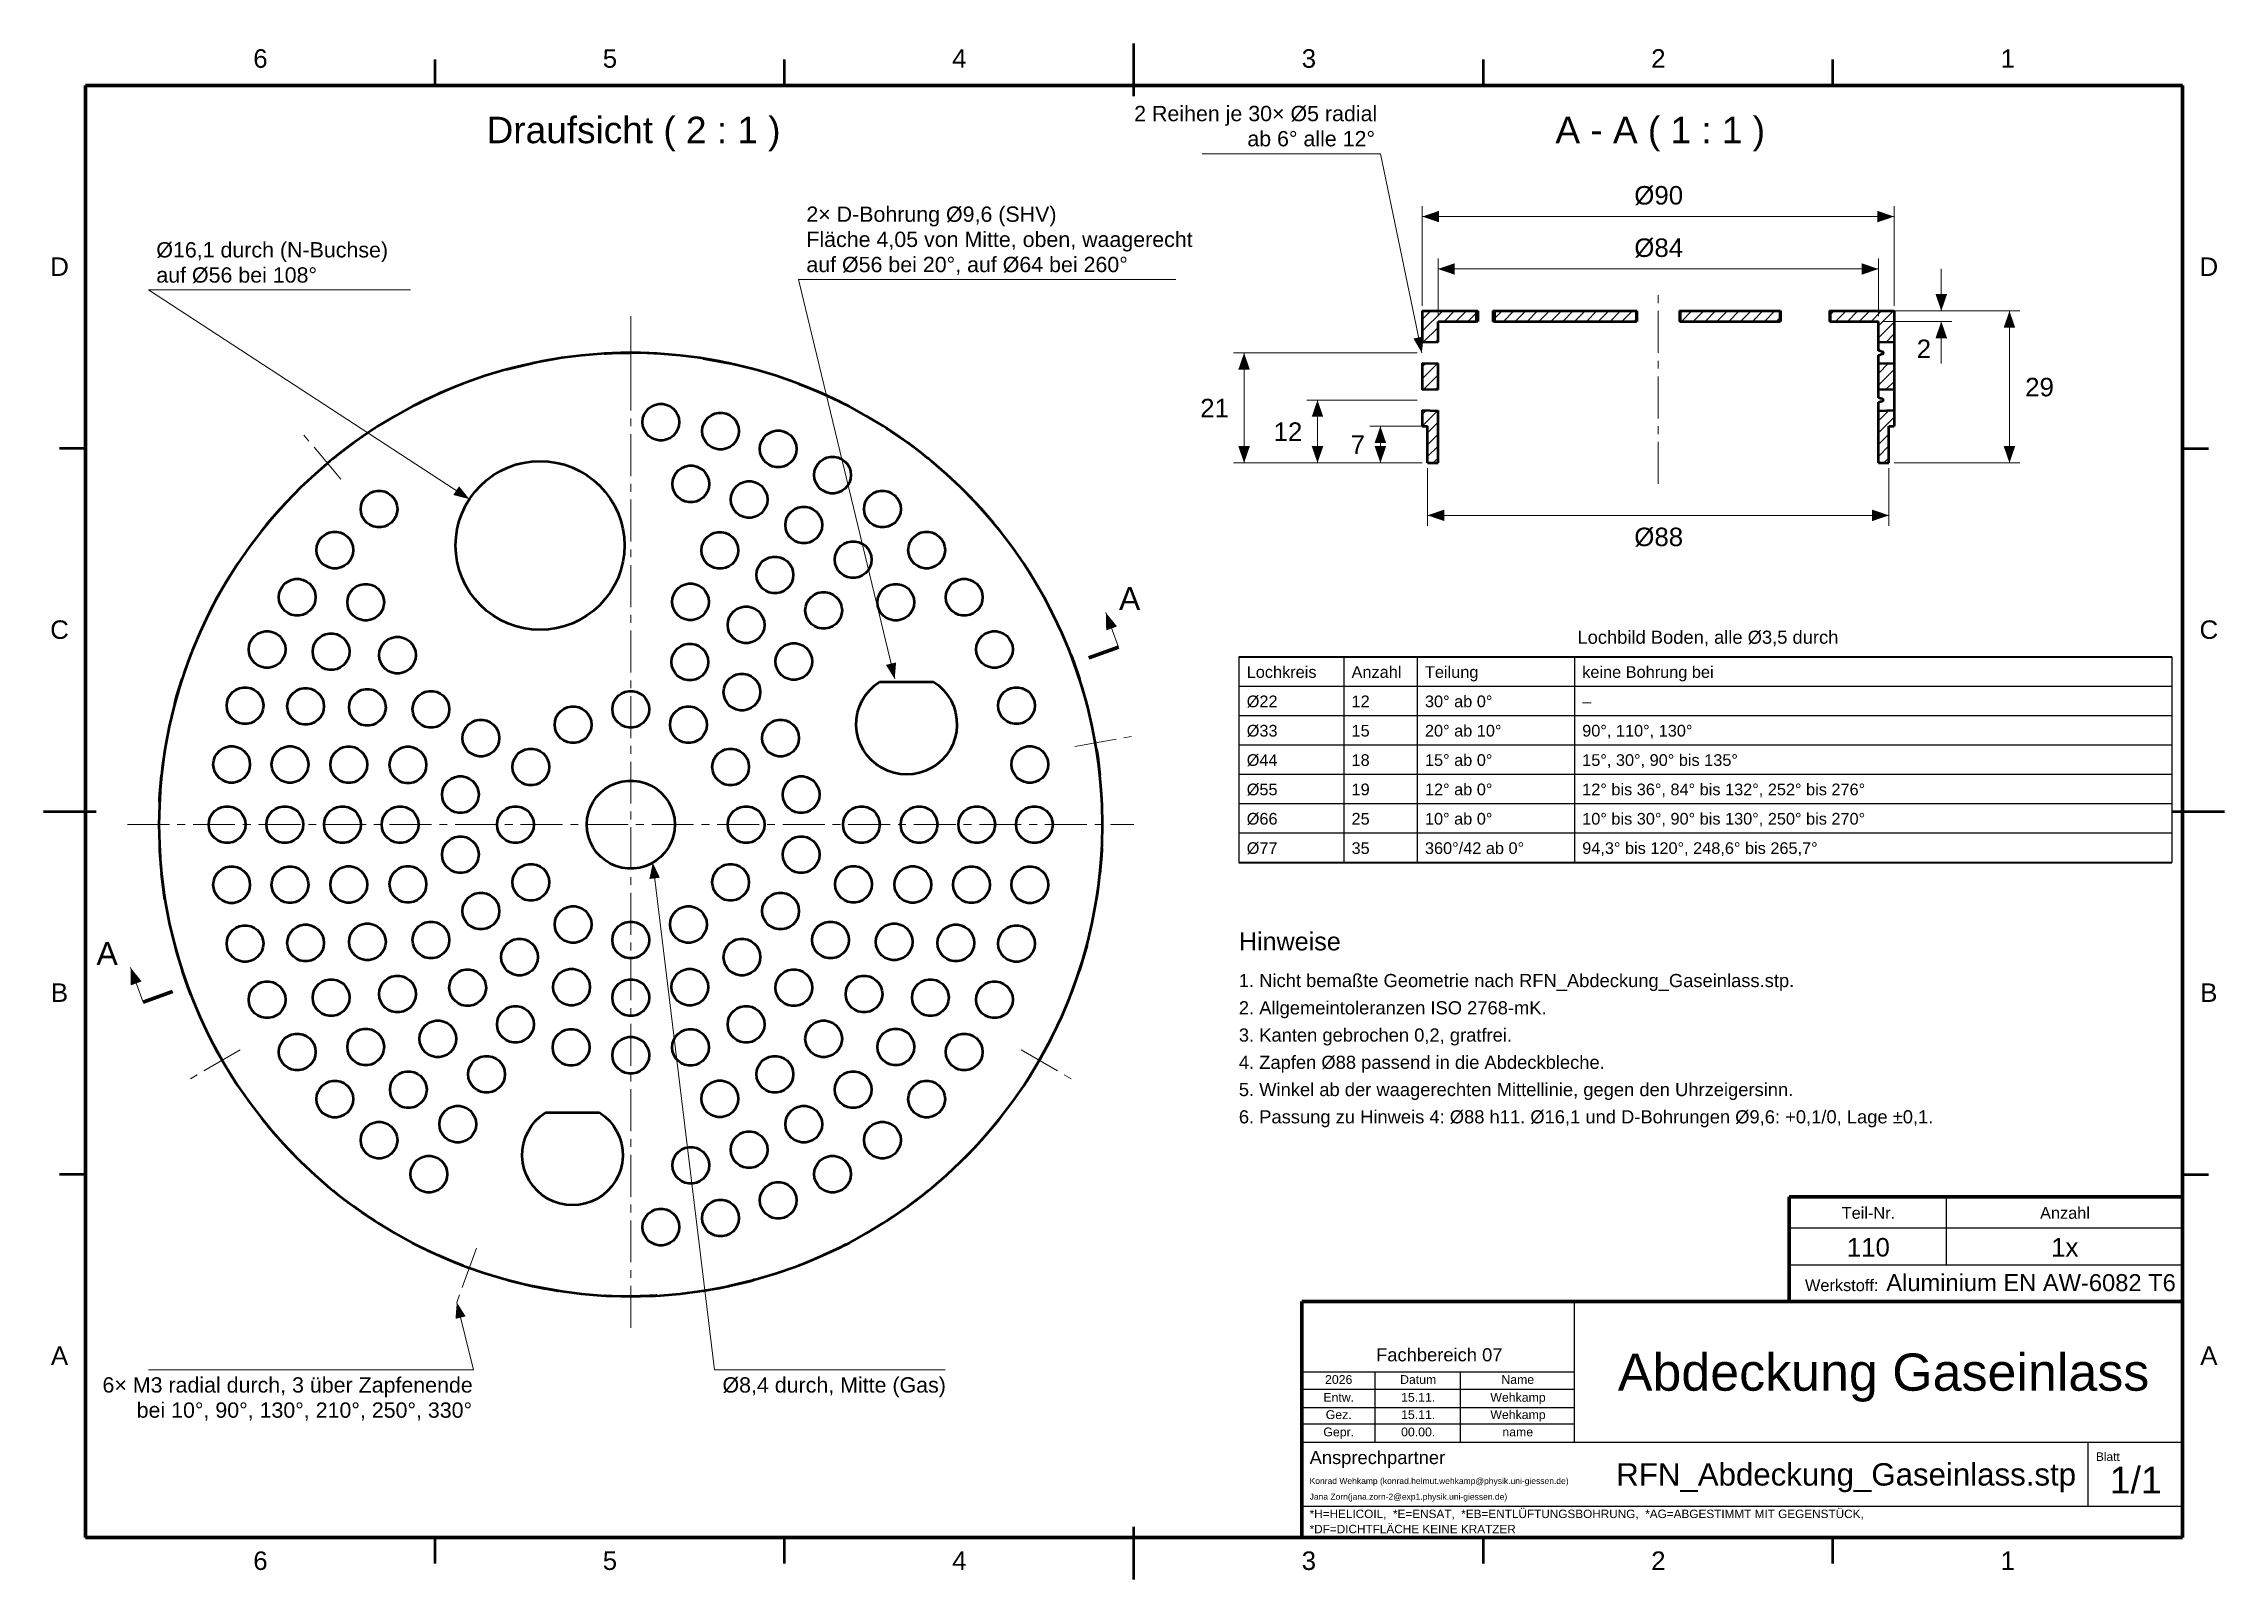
# Model space of a CAD drawing. Header units: millimetres. Extents: x 2 to 418, y 2 to 295.
import ezdxf

# ---------------------------------------------------------------- set-up
doc = ezdxf.new("R2010")
doc.units = ezdxf.units.MM
doc.linetypes.add('MITTELLINIE', pattern=[12.5, 8, -1.5, 1.5, -1.5])
for name, color, linetype in [('DUENN', 7, 'Continuous'), ('FLAECHE', 7, 'Continuous'), ('KONTUR', 7, 'Continuous'), ('LINIEN', 7, 'Continuous'), ('MITTELLINIE', 7, 'MITTELLINIE'), ('TEXT', 7, 'Continuous')]:
    doc.layers.add(name, color=color, linetype=linetype)
doc.styles.add('RFN', font='arial.ttf')

msp = doc.modelspace()

# ---------------------------------------------------------------- texts
at = {"layer": 'TEXT', "style": 'RFN'}
for s, height, p in [('6', 3.53, (41.99, 290.4)), ('5', 3.53, (108.66, 290.4)), ('4', 3.53, (175.32, 290.4)), ('3', 3.53, (241.99, 290.4)), ('2', 3.53, (308.66, 290.4)), ('1', 3.53, (375.32, 290.4)), ('2 Reihen je 30× Ø5 radial', 2.92, (210.03, 280.2)), ('Draufsicht ( 2 : 1 )', 5.0516, (86.5, 276)), ('A - A ( 1 : 1 )', 5.0516, (290.39, 276)), ('ab 6° alle 12°', 2.92, (231.62, 275.4)), ('Ø90', 3.526, (305.44, 264.3)), ('2× D-Bohrung Ø9,6 (SHV)', 2.92, (147.5, 261)), ('Fläche 4,05 von Mitte, oben, waagerecht', 2.92, (147.5, 256.2)), ('Ø84', 3.526, (305.44, 254.3)), ('D', 3.53, (3.26, 250.68)), ('Ø16,1 durch (N-Buchse)', 2.92, (23.5, 254.2)), ('auf Ø56 bei 20°, auf Ø64 bei 260°', 2.92, (147.5, 251.4)), ('D', 3.53, (413.26, 250.68)), ('auf Ø56 bei 108°', 2.92, (23.5, 249.4)), ('2', 3.53, (359.31, 235)), ('29', 3.526, (380, 227.71)), ('21', 3.526, (222.63, 223.71)), ('12', 3.526, (236.63, 219.21)), ('7', 3.53, (251.31, 216.71)), ('Ø88', 3.526, (305.44, 199.13)), ('A', 4.38, (207.13, 186.94)), ('C', 3.53, (3.26, 181.43)), ('Lochbild Boden, alle Ø3,5 durch', 2.5039, (294.59, 180.5)), ('C', 3.53, (413.26, 181.43)), ('Lochkreis', 2.227, (231.5, 174)), ('Anzahl', 2.227, (251.5, 174)), ('Teilung', 2.227, (265.5, 174)), ('keine Bohrung bei', 2.2265, (295.5, 174)), ('Ø22', 2.227, (231.5, 168.4)), ('12', 2.227, (251.5, 168.4)), ('30° ab 0°', 2.227, (265.5, 168.4)), ('–', 2.23, (295.5, 168.4)), ('Ø33', 2.227, (231.5, 162.8)), ('15', 2.227, (251.5, 162.8)), ('20° ab 10°', 2.227, (265.5, 162.8)), ('90°, 110°, 130°', 2.2265, (295.5, 162.8)), ('Ø44', 2.227, (231.5, 157.2)), ('18', 2.227, (251.5, 157.2)), ('15° ab 0°', 2.227, (265.5, 157.2)), ('15°, 30°, 90° bis 135°', 2.2265, (295.5, 157.2)), ('12° ab 0°', 2.227, (265.5, 151.6)), ('12° bis 36°, 84° bis 132°, 252° bis 276°', 2.2265, (295.5, 151.6)), ('Ø55', 2.227, (231.5, 151.6)), ('19', 2.227, (251.5, 151.6)), ('Ø66', 2.227, (231.5, 146)), ('25', 2.227, (251.5, 146)), ('10° ab 0°', 2.227, (265.5, 146)), ('10° bis 30°, 90° bis 130°, 250° bis 270°', 2.2265, (295.5, 146)), ('Ø77', 2.227, (231.5, 140.4)), ('35', 2.227, (251.5, 140.4)), ('360°/42 ab 0°', 2.2265, (265.5, 140.4)), ('94,3° bis 120°, 248,6° bis 265,7°', 2.2265, (295.5, 140.4)), ('Hinweise', 3.431, (230, 122)), ('A', 4.38, (12.08, 119.22)), ('1. Nicht bemaßte Geometrie nach RFN_Abdeckung_Gaseinlass.stp.', 2.5039, (230, 115)), ('B', 3.53, (3.39, 112.18)), ('2. Allgemeintoleranzen ISO 2768-mK.', 2.5039, (230, 109.8)), ('B', 3.53, (413.39, 112.18)), ('3. Kanten gebrochen 0,2, gratfrei.', 2.5039, (230, 104.6)), ('4. Zapfen Ø88 passend in die Abdeckbleche.', 2.5039, (230, 99.4)), ('5. Winkel ab der waagerechten Mittellinie, gegen den Uhrzeigersinn.', 2.5039, (230, 94.2)), ('6. Passung zu Hinweis 4: Ø88 h11. Ø16,1 und D-Bohrungen Ø9,6: +0,1/0, Lage ±0,1.', 2.5039, (230, 89)), ('Teil-Nr.', 2.227, (345, 70.8)), ('Anzahl', 2.227, (382.84, 70.8)), ('110', 3.526, (345.97, 63.6)), ('1x', 3.526, (384.95, 63.6)), ('Werkstoff:', 2.227, (338, 57)), ('Aluminium EN AW-6082 T6', 3.2339, (353.5, 57)), ('A', 3.53, (3.39, 42.92)), ('Fachbereich 07', 2.5039, (256.18, 43.6)), ('A', 3.53, (413.39, 42.92)), ('Abdeckung Gaseinlass', 7.0956, (302.29, 38)), ('6× M3 radial durch, 3 über Zapfenende', 2.92, (13.23, 37.64)), ('Ø8,4 durch, Mitte (Gas)', 2.92, (131.5, 37.64)), ('Entw.', 1.679, (246.12, 35.89)), ('2026', 1.679, (246.44, 39.29)), ('Datum', 1.679, (260.76, 39.29)), ('15.11.', 1.679, (260.95, 35.89)), ('Wehkamp', 1.679, (277.97, 35.89)), ('Name', 1.679, (280.08, 39.29)), ('bei 10°, 90°, 130°, 210°, 250°, 330°', 2.92, (19.75, 32.84)), ('Gez.', 1.679, (246.57, 32.59)), ('15.11.', 1.679, (260.95, 32.59)), ('Wehkamp', 1.679, (277.97, 32.59)), ('Gepr.', 1.679, (246.12, 29.29)), ('00.00.', 1.679, (260.95, 29.29)), ('name', 1.679, (280.27, 29.29)), ('Ansprechpartner', 2.5039, (243.5, 24)), ('Blatt', 1.621, (393.5, 24.6)), ('Konrad Wehkamp (konrad.helmut.wehkamp@physik.uni-giessen.de)', 1.1607, (243.5, 20.2)), ('RFN_Abdeckung_Gaseinlass.stp', 4.2632, (301.99, 19.9)), ('1/1', 5.11, (396.13, 18.4)), ('Jana Zorn(jana.zorn-2@exp1.physik.uni-giessen.de)', 1.1607, (243.5, 17.2)), ('*H=HELICOIL,  *E=ENSAT,  *EB=ENTLÜFTUNGSBOHRUNG,  *AG=ABGESTIMMT MIT GEGENSTÜCK,', 1.606, (243.5, 13.7)), ('*DF=DICHTFLÄCHE KEINE KRATZER', 1.606, (243.5, 10.8)), ('6', 3.53, (41.99, 3.8)), ('5', 3.53, (108.66, 3.8)), ('4', 3.53, (175.32, 3.8)), ('3', 3.53, (241.99, 3.8)), ('2', 3.53, (308.66, 3.8)), ('1', 3.53, (375.32, 3.8))]:
    msp.add_text(s, height=height, dxfattribs=at).set_placement(p)

# ---------------------------------------------------------------- hatches: boundary and pattern name
at = {"layer": 'FLAECHE'}
for points in [[(265, 262), (268.2, 260.9), (268.2, 263.1), (265, 262)], [(355, 262), (351.8, 263.1), (351.8, 260.9), (355, 262)], [(268, 252), (271.2, 250.9), (271.2, 253.1), (268, 252)], [(352, 252), (348.8, 253.1), (348.8, 250.9), (352, 252)], [(364, 244), (365.1, 247.2), (362.9, 247.2), (364, 244)], [(364, 242), (362.9, 238.8), (365.1, 238.8), (364, 242)], [(377, 244), (375.9, 240.8), (378.1, 240.8), (377, 244)], [(264.9, 236), (263.31, 238.73), (265.27, 239.14), (264.9, 236)], [(231, 236), (229.9, 232.8), (232.1, 232.8), (231, 236)], [(245, 227), (243.9, 223.8), (246.1, 223.8), (245, 227)], [(257, 222), (255.9, 218.8), (258.1, 218.8), (257, 222)], [(231, 215), (232.1, 218.2), (229.9, 218.2), (231, 215)], [(245, 215), (246.1, 218.2), (243.9, 218.2), (245, 215)], [(257, 215), (258.1, 218.2), (255.9, 218.2), (257, 215)], [(377, 215), (378.1, 218.2), (375.9, 218.2), (377, 215)], [(83.21, 208.09), (80.15, 208.89), (81.25, 210.57), (83.21, 208.09)], [(266, 205), (269.2, 203.9), (269.2, 206.1), (266, 205)], [(354, 205), (350.8, 206.1), (350.8, 203.9), (354, 205)], [(204.64, 186.44), (204.7, 183.05), (206.76, 183.81), (204.64, 186.44)], [(164.35, 173.78), (162.68, 176.47), (164.62, 176.93), (164.35, 173.78)], [(118.2, 138.73), (117.57, 135.63), (119.56, 135.87), (118.2, 138.73)], [(18.58, 118.72), (18.64, 115.33), (20.7, 116.09), (18.58, 118.72)], [(80.82, 54.85), (80.57, 51.7), (82.51, 52.18), (80.82, 54.85)]]:
    msp.add_hatch(color=7, dxfattribs=at).paths.add_polyline_path(points)

# ---------------------------------------------------------------- linework, layer by layer
at = {"layer": 'DUENN', "lineweight": 20}
for p, q in [((257, 274), (223, 274)), ((264.9, 236), (257, 274)), ((265, 245), (265, 264)), ((355, 245), (355, 264)), ((265, 262), (355, 262)), ((268, 243), (268, 254)), ((352, 243), (352, 254)), ((164.35, 173.78), (146, 250)), ((146, 250), (218, 250)), ((268, 252), (352, 252)), ((364, 244), (364, 252)), ((83.21, 208.09), (22, 248)), ((22, 248), (72, 248)), ((265, 240.11), (268.89, 244)), ((265, 242.37), (266.63, 244)), ((269.15, 242), (271.15, 244)), ((271.42, 242), (273.42, 244)), ((273.68, 242), (275.25, 243.57)), ((278.75, 242.55), (280.2, 244)), ((280.47, 242), (282.47, 244)), ((282.73, 242), (284.73, 244)), ((284.99, 242), (286.99, 244)), ((287.25, 242), (289.25, 244)), ((289.52, 242), (291.52, 244)), ((291.78, 242), (293.78, 244)), ((294.04, 242), (296.04, 244)), ((296.31, 242), (298.31, 244)), ((298.57, 242), (300.57, 244)), ((300.83, 242), (302.83, 244)), ((303.09, 242), (305.09, 244)), ((305.36, 242), (305.8, 242.44)), ((314.41, 242), (316.41, 244)), ((316.67, 242), (318.67, 244)), ((318.93, 242), (320.93, 244)), ((321.2, 242), (323.2, 244)), ((323.46, 242), (325.46, 244)), ((325.72, 242), (327.72, 244)), ((327.98, 242), (329.98, 244)), ((330.25, 242), (332.25, 244)), ((332.51, 242), (333.2, 242.69)), ((342.8, 243.24), (343.56, 244)), ((343.82, 242), (345.82, 244)), ((346.09, 242), (348.09, 244)), ((348.35, 242), (350.35, 244)), ((350.61, 242), (352.61, 244)), ((352, 241.13), (354.87, 244)), ((352, 238.86), (355, 241.86)), ((353, 244), (366, 244)), ((353, 242), (366, 242)), ((356, 244), (379, 244)), ((364, 234), (364, 242)), ((377, 215), (377, 244)), ((265.1, 237.95), (268, 240.85)), ((267.43, 238.01), (268, 238.58)), ((353.39, 237.99), (355, 239.6)), ((264, 236), (229, 236)), ((231, 215), (231, 236)), ((265, 233.32), (265.71, 234.04)), ((265, 231.06), (267.92, 233.98)), ((352, 232.07), (353.95, 234.03)), ((265.15, 228.95), (268, 231.8)), ((267.48, 229.01), (268, 229.53)), ((352, 229.81), (355, 232.81)), ((353.44, 228.99), (355, 230.55)), ((264, 227), (243, 227)), ((245, 215), (245, 227)), ((265, 224.27), (265.76, 225.03)), ((265, 222.01), (267.97, 224.98)), ((352, 223.02), (354, 225.03)), ((265, 222), (255, 222)), ((257, 215), (257, 222)), ((266, 220.75), (268, 222.75)), ((266, 218.48), (268, 220.48)), ((352, 220.76), (355, 223.76)), ((352, 218.5), (354, 220.5)), ((266, 216.22), (268, 218.22)), ((352, 216.24), (354, 218.24)), ((265, 215), (229, 215)), ((265, 215), (243, 215)), ((265, 215), (255, 215)), ((266, 214), (266, 203)), ((267.04, 215), (268, 215.96)), ((353.03, 215), (354, 215.97)), ((354, 214), (354, 203)), ((355, 215), (379, 215)), ((266, 205), (354, 205)), ((207.03, 179.86), (204.64, 186.44)), ((118.2, 138.73), (130, 42)), ((20.97, 112.14), (18.58, 118.72)), ((80.82, 54.85), (84, 42)), ((84, 42), (22, 42)), ((130, 42), (174, 42))]:
    msp.add_line(p, q, dxfattribs=at)
at = {"layer": 'KONTUR', "lineweight": 50}
for p, q in [((76.67, 287), (76.67, 292)), ((143.33, 287), (143.33, 292)), ((210, 285), (210, 295)), ((276.67, 287), (276.67, 292)), ((343.33, 287), (343.33, 292)), ((265, 244), (265, 237.94)), ((265, 244), (275.25, 244)), ((268, 238.02), (268, 242)), ((268, 242), (275.25, 242)), ((268.01, 238.46), (268.01, 242)), ((275.25, 244), (275.25, 242)), ((275.56, 244), (275.56, 242)), ((278.44, 244), (278.44, 242)), ((278.75, 244), (305.8, 244)), ((278.75, 244), (278.75, 242)), ((278.75, 242), (305.8, 242)), ((305.8, 244), (305.8, 242)), ((305.92, 244), (305.92, 242)), ((314.08, 244), (314.08, 242)), ((314.2, 244), (333.2, 244)), ((314.2, 244), (314.2, 242)), ((314.2, 242), (333.2, 242)), ((333.2, 244), (333.2, 242)), ((333.31, 244), (333.31, 242)), ((342.69, 244), (342.69, 242)), ((342.8, 244), (342.8, 242)), ((342.8, 244), (355, 244)), ((342.8, 242), (352, 242)), ((351.99, 236.41), (351.99, 242)), ((352, 238.02), (352, 242)), ((355, 244), (355, 237.94)), ((268, 238.03), (265, 237.95)), ((268, 238.02), (268.01, 238.46)), ((351.99, 236.41), (352, 238.02)), ((355, 237.95), (352, 238.03)), ((355, 237.94), (354.99, 236)), ((265, 234.06), (265, 228.94)), ((265, 234.05), (268, 233.97)), ((268.01, 233.54), (268, 233.98)), ((268, 229.02), (268, 233.98)), ((268.01, 229.46), (268.01, 233.54)), ((352, 233.98), (351.99, 235.59)), ((351.99, 227.41), (351.99, 235.59)), ((352, 233.97), (355, 234.05)), ((352, 229.02), (352, 233.98)), ((354.99, 236), (355, 234.06)), ((355, 234.06), (355, 228.94)), ((268, 229.03), (265, 228.95)), ((268, 229.02), (268.01, 229.46)), ((351.99, 227.41), (352, 229.02)), ((355, 228.95), (352, 229.03)), ((355, 228.94), (354.99, 227)), ((265, 225.06), (265, 222)), ((265, 225.05), (268, 224.97)), ((268.01, 224.54), (268, 224.98)), ((268, 215), (268, 224.98)), ((352, 224.98), (351.99, 226.59)), ((351.99, 215), (351.99, 226.59)), ((352, 224.97), (355, 225.05)), ((352, 215), (352, 224.98)), ((354.99, 227), (355, 225.06)), ((355, 225.06), (355, 222)), ((265, 222), (266, 222)), ((266, 215), (266, 222)), ((268.01, 215), (268.01, 224.54)), ((354, 222), (355, 222)), ((354, 215), (354, 222)), ((10, 217.75), (5, 217.75)), ((410, 217.75), (415, 217.75)), ((266, 215), (268, 215)), ((352, 215), (354, 215)), ((161.47, 173.25), (171.78, 173.25)), ((2, 148.5), (12, 148.5)), ((408, 148.5), (418, 148.5)), ((97.73, 91.07), (108.04, 91.07)), ((10, 79.25), (5, 79.25)), ((410, 79.25), (415, 79.25)), ((76.67, 5), (76.67, 10)), ((143.33, 5), (143.33, 10)), ((210, 2), (210, 12)), ((276.67, 5), (276.67, 10)), ((343.33, 5), (343.33, 10))]:
    msp.add_line(p, q, dxfattribs=at)
at = {"layer": 'KONTUR', "lineweight": 70}
for p, q in [((410, 287), (10, 287)), ((10, 287), (10, 10)), ((410, 10), (410, 287)), ((201.39, 177.81), (207.03, 179.86)), ((26.61, 114.19), (20.97, 112.14)), ((335, 55), (335, 75)), ((335, 75), (410, 75)), ((242, 55), (410, 55)), ((242, 10), (242, 55)), ((10, 10), (410, 10)), ((242, 10), (410, 10))]:
    msp.add_line(p, q, dxfattribs=at)
at = {"layer": 'KONTUR', "lineweight": 50}
for points in [[(275.25, 244), (275.25, 244), (275.25, 244), (275.25, 244), (275.26, 244), (275.26, 244), (275.27, 244), (275.28, 244), (275.28, 244), (275.29, 244), (275.3, 244), (275.32, 244), (275.33, 244), (275.34, 244), (275.36, 244)], [(275.36, 242), (275.34, 242), (275.33, 242), (275.32, 242), (275.3, 242), (275.29, 242), (275.28, 242), (275.28, 242), (275.27, 242), (275.26, 242), (275.26, 242), (275.25, 242), (275.25, 242), (275.25, 242), (275.25, 242)], [(275.36, 244), (275.37, 244), (275.38, 244), (275.39, 244), (275.4, 244), (275.42, 244), (275.43, 244), (275.45, 244), (275.46, 244), (275.48, 244), (275.49, 244), (275.51, 244), (275.53, 244), (275.55, 244), (275.56, 244)], [(275.56, 242), (275.55, 242), (275.53, 242), (275.51, 242), (275.49, 242), (275.48, 242), (275.46, 242), (275.45, 242), (275.43, 242), (275.42, 242), (275.4, 242), (275.39, 242), (275.38, 242), (275.37, 242), (275.36, 242)], [(278.44, 244), (278.48, 244), (278.52, 244), (278.55, 244), (278.59, 244), (278.62, 244), (278.65, 244), (278.67, 244), (278.69, 244), (278.71, 244), (278.72, 244), (278.74, 244), (278.74, 244), (278.75, 244), (278.75, 244)], [(278.75, 242), (278.75, 242), (278.74, 242), (278.74, 242), (278.72, 242), (278.71, 242), (278.69, 242), (278.67, 242), (278.65, 242), (278.62, 242), (278.59, 242), (278.55, 242), (278.52, 242), (278.48, 242), (278.44, 242)], [(305.8, 244), (305.8, 244), (305.8, 244), (305.81, 244), (305.81, 244), (305.82, 244), (305.82, 244), (305.83, 244), (305.84, 244), (305.85, 244), (305.86, 244), (305.87, 244), (305.89, 244), (305.9, 244), (305.92, 244)], [(305.92, 242), (305.9, 242), (305.89, 242), (305.87, 242), (305.86, 242), (305.85, 242), (305.84, 242), (305.83, 242), (305.82, 242), (305.82, 242), (305.81, 242), (305.81, 242), (305.8, 242), (305.8, 242), (305.8, 242)], [(314.08, 244), (314.1, 244), (314.11, 244), (314.13, 244), (314.14, 244), (314.15, 244), (314.16, 244), (314.17, 244), (314.18, 244), (314.18, 244), (314.19, 244), (314.19, 244), (314.2, 244), (314.2, 244), (314.2, 244)], [(314.2, 242), (314.2, 242), (314.2, 242), (314.19, 242), (314.19, 242), (314.18, 242), (314.18, 242), (314.17, 242), (314.16, 242), (314.15, 242), (314.14, 242), (314.13, 242), (314.11, 242), (314.1, 242), (314.08, 242)], [(333.2, 244), (333.2, 244), (333.2, 244), (333.2, 244), (333.21, 244), (333.21, 244), (333.22, 244), (333.23, 244), (333.23, 244), (333.24, 244), (333.25, 244), (333.27, 244), (333.28, 244), (333.29, 244), (333.31, 244)], [(333.31, 242), (333.29, 242), (333.28, 242), (333.27, 242), (333.25, 242), (333.24, 242), (333.23, 242), (333.23, 242), (333.22, 242), (333.21, 242), (333.21, 242), (333.2, 242), (333.2, 242), (333.2, 242), (333.2, 242)], [(342.69, 244), (342.71, 244), (342.72, 244), (342.73, 244), (342.75, 244), (342.76, 244), (342.77, 244), (342.77, 244), (342.78, 244), (342.79, 244), (342.79, 244), (342.8, 244), (342.8, 244), (342.8, 244), (342.8, 244)], [(342.8, 242), (342.8, 242), (342.8, 242), (342.8, 242), (342.79, 242), (342.79, 242), (342.78, 242), (342.77, 242), (342.77, 242), (342.76, 242), (342.75, 242), (342.73, 242), (342.72, 242), (342.71, 242), (342.69, 242)], [(24, 146), (24.08, 142.23), (24.32, 138.47), (24.71, 134.72), (25.26, 130.99), (25.97, 127.29), (26.83, 123.62), (27.84, 119.99), (29.01, 116.4), (30.32, 112.87), (31.78, 109.39), (33.39, 105.98), (35.13, 102.64), (37.02, 99.38), (39.04, 96.19), (41.19, 93.1), (43.47, 90.1), (45.87, 87.19), (48.39, 84.39), (51.03, 81.7), (53.78, 79.12), (56.63, 76.65), (59.59, 74.31), (62.64, 72.1), (65.78, 70.01), (69, 68.06), (72.3, 66.24), (75.68, 64.57), (79.12, 63.03), (82.63, 61.64), (86.19, 60.4), (89.8, 59.32), (93.45, 58.38), (97.14, 57.59), (100.85, 56.97), (104.59, 56.49), (108.35, 56.18), (112.12, 56.02), (115.88, 56.02), (119.65, 56.18), (123.41, 56.49), (127.15, 56.97), (130.86, 57.59), (134.55, 58.38), (138.2, 59.32), (141.81, 60.4), (145.37, 61.64), (148.88, 63.03), (152.32, 64.57), (155.7, 66.24), (159, 68.06), (162.22, 70.01), (165.36, 72.1), (168.41, 74.31), (171.37, 76.65), (174.22, 79.12), (176.97, 81.7), (179.61, 84.39), (182.13, 87.19), (184.53, 90.1), (186.81, 93.1), (188.96, 96.19), (190.98, 99.38), (192.87, 102.64), (194.61, 105.98), (196.22, 109.39), (197.68, 112.87), (198.99, 116.4), (200.16, 119.99), (201.17, 123.62), (202.03, 127.29), (202.74, 130.99), (203.29, 134.72), (203.68, 138.47), (203.92, 142.23), (204, 146), (203.92, 149.77), (203.68, 153.53), (203.29, 157.28), (202.74, 161.01), (202.03, 164.71), (201.17, 168.38), (200.16, 172.01), (198.99, 175.6), (197.68, 179.13), (196.22, 182.61), (194.61, 186.02), (192.87, 189.36), (190.98, 192.62), (188.96, 195.81), (186.81, 198.9), (184.53, 201.9), (182.13, 204.81), (179.61, 207.61), (176.97, 210.3), (174.22, 212.88), (171.37, 215.35), (168.41, 217.69), (165.36, 219.9), (162.22, 221.99), (159, 223.94), (155.7, 225.76), (152.32, 227.43), (148.88, 228.97), (145.37, 230.36), (141.81, 231.6), (138.2, 232.68), (134.55, 233.62), (130.86, 234.41), (127.15, 235.03), (123.41, 235.51), (119.65, 235.82), (115.88, 235.98), (112.12, 235.98), (108.35, 235.82), (104.59, 235.51), (100.85, 235.03), (97.14, 234.41), (93.45, 233.62), (89.8, 232.68), (86.19, 231.6), (82.63, 230.36), (79.12, 228.97), (75.68, 227.43), (72.3, 225.76), (69, 223.94), (65.78, 221.99), (62.64, 219.9), (59.59, 217.69), (56.63, 215.35), (53.78, 212.88), (51.03, 210.3), (48.39, 207.61), (45.87, 204.81), (43.47, 201.9), (41.19, 198.9), (39.04, 195.81), (37.02, 192.62), (35.13, 189.36), (33.39, 186.02), (31.78, 182.61), (30.32, 179.13), (29.01, 175.6), (27.84, 172.01), (26.83, 168.38), (25.97, 164.71), (25.26, 161.01), (24.71, 157.28), (24.32, 153.53), (24.08, 149.77), (24, 146)], [(90.43, 232.86), (90.45, 232.86), (90.52, 232.88), (90.79, 232.96), (91.84, 233.23), (95.29, 234.03)], [(90.43, 232.86), (90.45, 232.86), (90.52, 232.88), (90.79, 232.96), (91.84, 233.23), (95.29, 234.03)], [(93.42, 233.62), (91.25, 233.08), (90.63, 232.91), (90.48, 232.87), (90.43, 232.86)], [(93.42, 233.62), (91.25, 233.08), (90.63, 232.91), (90.48, 232.87), (90.43, 232.86)], [(100.21, 234.94), (100.18, 234.93), (100.11, 234.92), (99.83, 234.88), (98.76, 234.7), (95.29, 234.03)], [(114, 236), (110.46, 235.93), (109.38, 235.88), (109.09, 235.87), (109.02, 235.86), (109, 235.86)], [(109, 235.86), (109.02, 235.86), (109.09, 235.87), (109.38, 235.88), (110.46, 235.93), (114, 236)], [(114, 236), (110.46, 235.93), (109.38, 235.88), (109.09, 235.87), (109.02, 235.86), (109, 235.86)], [(109, 235.86), (109.02, 235.86), (109.09, 235.87), (109.38, 235.88), (110.46, 235.93), (114, 236)], [(119, 235.86), (118.98, 235.86), (118.91, 235.87), (118.62, 235.88), (117.54, 235.93), (114, 236)], [(132.71, 234.03), (129.24, 234.7), (128.17, 234.88), (127.89, 234.92), (127.82, 234.93), (127.79, 234.94)], [(127.79, 234.94), (127.82, 234.93), (127.89, 234.92), (128.17, 234.88), (129.24, 234.7), (132.71, 234.03)], [(132.71, 234.03), (129.24, 234.7), (128.17, 234.88), (127.89, 234.92), (127.82, 234.93), (127.79, 234.94)], [(127.79, 234.94), (127.82, 234.93), (127.89, 234.92), (128.17, 234.88), (129.24, 234.7), (132.71, 234.03)], [(137.57, 232.86), (137.55, 232.86), (137.48, 232.88), (137.21, 232.96), (136.16, 233.23), (132.71, 234.03)], [(353, 236), (352.98, 236.05), (352.93, 236.11), (352.75, 236.21), (352.43, 236.31), (351.99, 236.42)], [(351.99, 235.58), (352.43, 235.69), (352.75, 235.79), (352.93, 235.9), (352.98, 235.95), (353, 236)], [(82.02, 230.13), (82, 230.12), (81.93, 230.09), (81.66, 229.99), (80.65, 229.59), (77.39, 228.22)], [(150.61, 228.22), (147.35, 229.59), (146.34, 229.99), (146.07, 230.09), (146, 230.12), (145.98, 230.13)], [(145.98, 230.13), (146, 230.12), (146.07, 230.09), (146.34, 229.99), (147.35, 229.59), (150.61, 228.22)], [(150.61, 228.22), (147.35, 229.59), (146.34, 229.99), (146.07, 230.09), (146, 230.12), (145.98, 230.13)], [(145.98, 230.13), (146, 230.12), (146.07, 230.09), (146.34, 229.99), (147.35, 229.59), (150.61, 228.22)], [(72.88, 226.06), (72.9, 226.07), (72.97, 226.1), (73.22, 226.23), (74.19, 226.72), (77.39, 228.22)], [(72.88, 226.06), (72.9, 226.07), (72.97, 226.1), (73.22, 226.23), (74.19, 226.72), (77.39, 228.22)], [(75.65, 227.42), (73.64, 226.44), (73.07, 226.16), (72.93, 226.08), (72.88, 226.06)], [(75.65, 227.42), (73.64, 226.44), (73.07, 226.16), (72.93, 226.08), (72.88, 226.06)], [(116.25, 222.78), (116.33, 223.51), (116.56, 224.21), (116.92, 224.84), (117.41, 225.39), (118, 225.82), (118.67, 226.11), (119.39, 226.27), (120.12, 226.27), (120.84, 226.11), (121.5, 225.82), (122.1, 225.39), (122.59, 224.84), (122.95, 224.21), (123.18, 223.51), (123.25, 222.78), (123.18, 222.06), (122.95, 221.36), (122.59, 220.73), (122.1, 220.18), (121.5, 219.75), (120.84, 219.46), (120.12, 219.3), (119.39, 219.3), (118.67, 219.46), (118, 219.75), (117.41, 220.18), (116.92, 220.73), (116.56, 221.36), (116.33, 222.06), (116.25, 222.78)], [(155.12, 226.06), (155.1, 226.07), (155.03, 226.1), (154.78, 226.23), (153.81, 226.72), (150.61, 228.22)], [(353, 227), (352.98, 227.05), (352.93, 227.11), (352.75, 227.21), (352.43, 227.31), (351.99, 227.42)], [(351.99, 226.58), (352.43, 226.69), (352.75, 226.79), (352.93, 226.9), (352.98, 226.95), (353, 227)], [(65.23, 221.64), (65.21, 221.63), (65.15, 221.59), (64.91, 221.43), (64, 220.83), (61.1, 218.81)], [(127.63, 221.07), (127.71, 221.8), (127.94, 222.49), (128.3, 223.13), (128.79, 223.67), (129.38, 224.1), (130.05, 224.4), (130.77, 224.55), (131.5, 224.55), (132.22, 224.4), (132.88, 224.1), (133.48, 223.67), (133.97, 223.13), (134.33, 222.49), (134.56, 221.8), (134.63, 221.07), (134.56, 220.34), (134.33, 219.65), (133.97, 219.01), (133.48, 218.47), (132.88, 218.04), (132.22, 217.74), (131.5, 217.59), (130.77, 217.59), (130.05, 217.74), (129.38, 218.04), (128.79, 218.47), (128.3, 219.01), (127.94, 219.65), (127.71, 220.34), (127.63, 221.07)], [(138.63, 217.68), (138.71, 218.41), (138.93, 219.1), (139.3, 219.73), (139.79, 220.28), (140.38, 220.71), (141.05, 221.01), (141.77, 221.16), (142.5, 221.16), (143.21, 221.01), (143.88, 220.71), (144.47, 220.28), (144.96, 219.73), (145.33, 219.1), (145.55, 218.41), (145.63, 217.68), (145.55, 216.95), (145.33, 216.25), (144.96, 215.62), (144.47, 215.08), (143.88, 214.65), (143.21, 214.35), (142.5, 214.2), (141.77, 214.2), (141.05, 214.35), (140.38, 214.65), (139.79, 215.08), (139.3, 215.62), (138.93, 216.25), (138.71, 216.95), (138.63, 217.68)], [(165.34, 219.92), (163.49, 221.17), (162.95, 221.52), (162.82, 221.61), (162.77, 221.64)], [(162.77, 221.64), (162.79, 221.63), (162.85, 221.59), (163.09, 221.43), (164, 220.83), (166.9, 218.81)], [(165.34, 219.92), (163.49, 221.17), (162.95, 221.52), (162.82, 221.61), (162.77, 221.64)], [(162.77, 221.64), (162.79, 221.63), (162.85, 221.59), (163.09, 221.43), (164, 220.83), (166.9, 218.81)], [(61.1, 218.81), (58.28, 216.68), (57.43, 216), (57.21, 215.82), (57.15, 215.78), (57.14, 215.76)], [(57.14, 215.76), (57.15, 215.78), (57.21, 215.82), (57.43, 216), (58.28, 216.68), (61.1, 218.81)], [(61.1, 218.81), (58.28, 216.68), (57.43, 216), (57.21, 215.82), (57.15, 215.78), (57.14, 215.76)], [(57.14, 215.76), (57.15, 215.78), (57.21, 215.82), (57.43, 216), (58.28, 216.68), (61.1, 218.81)], [(170.86, 215.76), (170.85, 215.78), (170.79, 215.82), (170.57, 216), (169.72, 216.68), (166.9, 218.81)], [(80.6, 199.26), (80.67, 200.84), (80.9, 202.4), (81.29, 203.93), (81.82, 205.42), (82.5, 206.85), (83.31, 208.2), (84.25, 209.47), (85.31, 210.64), (86.48, 211.7), (87.75, 212.65), (89.11, 213.46), (90.53, 214.13), (92.02, 214.67), (93.55, 215.05), (95.12, 215.28), (96.7, 215.36), (98.27, 215.28), (99.84, 215.05), (101.37, 214.67), (102.86, 214.13), (104.28, 213.46), (105.64, 212.65), (106.91, 211.7), (108.08, 210.64), (109.14, 209.47), (110.08, 208.2), (110.89, 206.85), (111.57, 205.42), (112.1, 203.93), (112.49, 202.4), (112.72, 200.84), (112.8, 199.26), (112.72, 197.68), (112.49, 196.12), (112.1, 194.59), (111.57, 193.1), (110.89, 191.67), (110.08, 190.31), (109.14, 189.05), (108.08, 187.87), (106.91, 186.81), (105.64, 185.87), (104.28, 185.06), (102.86, 184.38), (101.37, 183.85), (99.84, 183.47), (98.27, 183.24), (96.7, 183.16), (95.12, 183.24), (93.55, 183.47), (92.02, 183.85), (90.53, 184.38), (89.11, 185.06), (87.75, 185.87), (86.48, 186.81), (85.31, 187.87), (84.25, 189.05), (83.31, 190.31), (82.5, 191.67), (81.82, 193.1), (81.29, 194.59), (80.9, 196.12), (80.67, 197.68), (80.6, 199.26)], [(121.96, 211), (122.04, 211.73), (122.26, 212.42), (122.63, 213.05), (123.12, 213.6), (123.71, 214.03), (124.38, 214.33), (125.09, 214.48), (125.83, 214.48), (126.54, 214.33), (127.21, 214.03), (127.8, 213.6), (128.29, 213.05), (128.66, 212.42), (128.88, 211.73), (128.96, 211), (128.88, 210.27), (128.66, 209.57), (128.29, 208.94), (127.8, 208.4), (127.21, 207.97), (126.54, 207.67), (125.83, 207.52), (125.09, 207.52), (124.38, 207.67), (123.71, 207.97), (123.12, 208.4), (122.63, 208.94), (122.26, 209.57), (122.04, 210.27), (121.96, 211)], [(149, 212.68), (149.08, 213.41), (149.3, 214.11), (149.67, 214.74), (150.16, 215.29), (150.75, 215.72), (151.42, 216.01), (152.13, 216.16), (152.87, 216.16), (153.58, 216.01), (154.25, 215.72), (154.84, 215.29), (155.33, 214.74), (155.7, 214.11), (155.92, 213.41), (156, 212.68), (155.92, 211.96), (155.7, 211.26), (155.33, 210.63), (154.84, 210.08), (154.25, 209.65), (153.58, 209.36), (152.87, 209.2), (152.13, 209.2), (151.42, 209.36), (150.75, 209.65), (150.16, 210.08), (149.67, 210.63), (149.3, 211.26), (149.08, 211.96), (149, 212.68)], [(50.57, 209.84), (50.55, 209.83), (50.5, 209.78), (50.3, 209.58), (49.53, 208.8), (47.12, 206.22)], [(62.49, 206.2), (62.57, 206.93), (62.79, 207.62), (63.16, 208.26), (63.65, 208.8), (64.24, 209.23), (64.91, 209.53), (65.63, 209.68), (66.36, 209.68), (67.07, 209.53), (67.74, 209.23), (68.33, 208.8), (68.82, 208.26), (69.19, 207.62), (69.41, 206.93), (69.49, 206.2), (69.41, 205.47), (69.19, 204.78), (68.82, 204.14), (68.33, 203.6), (67.74, 203.17), (67.07, 202.87), (66.36, 202.72), (65.63, 202.72), (64.91, 202.87), (64.24, 203.17), (63.65, 203.6), (63.16, 204.14), (62.79, 204.78), (62.57, 205.47), (62.49, 206.2)], [(133.07, 208.02), (133.15, 208.75), (133.38, 209.44), (133.74, 210.08), (134.23, 210.62), (134.82, 211.05), (135.49, 211.35), (136.21, 211.5), (136.94, 211.5), (137.65, 211.35), (138.32, 211.05), (138.92, 210.62), (139.4, 210.08), (139.77, 209.44), (140, 208.75), (140.07, 208.02), (140, 207.29), (139.77, 206.6), (139.4, 205.96), (138.92, 205.42), (138.32, 204.99), (137.65, 204.69), (136.94, 204.54), (136.21, 204.54), (135.49, 204.69), (134.82, 204.99), (134.23, 205.42), (133.74, 205.96), (133.38, 206.6), (133.15, 207.29), (133.07, 208.02)], [(158.51, 206.2), (158.59, 206.93), (158.81, 207.62), (159.18, 208.26), (159.67, 208.8), (160.26, 209.23), (160.93, 209.53), (161.64, 209.68), (162.37, 209.68), (163.09, 209.53), (163.76, 209.23), (164.35, 208.8), (164.84, 208.26), (165.21, 207.62), (165.43, 206.93), (165.51, 206.2), (165.43, 205.47), (165.21, 204.78), (164.84, 204.14), (164.35, 203.6), (163.76, 203.17), (163.09, 202.87), (162.37, 202.72), (161.64, 202.72), (160.93, 202.87), (160.26, 203.17), (159.67, 203.6), (159.18, 204.14), (158.81, 204.78), (158.59, 205.47), (158.51, 206.2)], [(180.88, 206.22), (178.47, 208.8), (177.7, 209.58), (177.5, 209.78), (177.45, 209.83), (177.43, 209.84)], [(177.43, 209.84), (177.45, 209.83), (177.5, 209.78), (177.7, 209.58), (178.47, 208.8), (180.88, 206.22)], [(180.88, 206.22), (178.47, 208.8), (177.7, 209.58), (177.5, 209.78), (177.45, 209.83), (177.43, 209.84)], [(177.43, 209.84), (177.45, 209.83), (177.5, 209.78), (177.7, 209.58), (178.47, 208.8), (180.88, 206.22)], [(47.12, 206.22), (44.8, 203.55), (44.11, 202.71), (43.93, 202.49), (43.89, 202.43), (43.87, 202.41)], [(43.87, 202.41), (43.89, 202.43), (43.93, 202.49), (44.11, 202.71), (44.8, 203.55), (47.12, 206.22)], [(47.12, 206.22), (44.8, 203.55), (44.11, 202.71), (43.93, 202.49), (43.89, 202.43), (43.87, 202.41)], [(43.87, 202.41), (43.89, 202.43), (43.93, 202.49), (44.11, 202.71), (44.8, 203.55), (47.12, 206.22)], [(143.5, 203.16), (143.58, 203.89), (143.8, 204.58), (144.17, 205.21), (144.66, 205.76), (145.25, 206.19), (145.92, 206.49), (146.63, 206.64), (147.37, 206.64), (148.08, 206.49), (148.75, 206.19), (149.34, 205.76), (149.83, 205.21), (150.2, 204.58), (150.42, 203.89), (150.5, 203.16), (150.42, 202.43), (150.2, 201.73), (149.83, 201.1), (149.34, 200.56), (148.75, 200.13), (148.08, 199.83), (147.37, 199.68), (146.63, 199.68), (145.92, 199.83), (145.25, 200.13), (144.66, 200.56), (144.17, 201.1), (143.8, 201.73), (143.58, 202.43), (143.5, 203.16)], [(184.13, 202.41), (184.11, 202.43), (184.07, 202.49), (183.89, 202.71), (183.2, 203.55), (180.88, 206.22)], [(54.06, 198.37), (54.13, 199.1), (54.36, 199.8), (54.72, 200.43), (55.21, 200.97), (55.81, 201.4), (56.47, 201.7), (57.19, 201.85), (57.92, 201.85), (58.64, 201.7), (59.31, 201.4), (59.9, 200.97), (60.39, 200.43), (60.75, 199.8), (60.98, 199.1), (61.06, 198.37), (60.98, 197.65), (60.75, 196.95), (60.39, 196.32), (59.9, 195.77), (59.31, 195.34), (58.64, 195.04), (57.92, 194.89), (57.19, 194.89), (56.47, 195.04), (55.81, 195.34), (55.21, 195.77), (54.72, 196.32), (54.36, 196.95), (54.13, 197.65), (54.06, 198.37)], [(127.5, 198.31), (127.57, 199.04), (127.8, 199.73), (128.16, 200.37), (128.65, 200.91), (129.25, 201.34), (129.91, 201.64), (130.63, 201.79), (131.36, 201.79), (132.08, 201.64), (132.75, 201.34), (133.34, 200.91), (133.83, 200.37), (134.19, 199.73), (134.42, 199.04), (134.5, 198.31), (134.42, 197.58), (134.19, 196.88), (133.83, 196.25), (133.34, 195.71), (132.75, 195.28), (132.08, 194.98), (131.36, 194.83), (130.63, 194.83), (129.91, 194.98), (129.25, 195.28), (128.65, 195.71), (128.16, 196.25), (127.8, 196.88), (127.57, 197.58), (127.5, 198.31)], [(152.92, 196.56), (153, 197.29), (153.23, 197.98), (153.59, 198.62), (154.08, 199.16), (154.67, 199.59), (155.34, 199.89), (156.06, 200.04), (156.79, 200.04), (157.51, 199.89), (158.17, 199.59), (158.77, 199.16), (159.26, 198.62), (159.62, 197.98), (159.85, 197.29), (159.92, 196.56), (159.85, 195.83), (159.62, 195.14), (159.26, 194.5), (158.77, 193.96), (158.17, 193.53), (157.51, 193.23), (156.79, 193.08), (156.06, 193.08), (155.34, 193.23), (154.67, 193.53), (154.08, 193.96), (153.59, 194.5), (153.23, 195.14), (153, 195.83), (152.92, 196.56)], [(166.95, 198.37), (167.02, 199.1), (167.25, 199.8), (167.61, 200.43), (168.1, 200.97), (168.7, 201.4), (169.36, 201.7), (170.08, 201.85), (170.81, 201.85), (171.53, 201.7), (172.2, 201.4), (172.79, 200.97), (173.28, 200.43), (173.64, 199.8), (173.87, 199.1), (173.95, 198.37), (173.87, 197.65), (173.64, 196.95), (173.28, 196.32), (172.79, 195.77), (172.2, 195.34), (171.53, 195.04), (170.81, 194.89), (170.08, 194.89), (169.36, 195.04), (168.7, 195.34), (168.1, 195.77), (167.61, 196.32), (167.25, 196.95), (167.02, 197.65), (166.95, 198.37)], [(138, 193.63), (138.08, 194.36), (138.3, 195.05), (138.67, 195.69), (139.16, 196.23), (139.75, 196.66), (140.42, 196.96), (141.13, 197.11), (141.87, 197.11), (142.58, 196.96), (143.25, 196.66), (143.84, 196.23), (144.33, 195.69), (144.7, 195.05), (144.92, 194.36), (145, 193.63), (144.92, 192.9), (144.7, 192.21), (144.33, 191.57), (143.84, 191.03), (143.25, 190.6), (142.58, 190.3), (141.87, 190.15), (141.13, 190.15), (140.42, 190.3), (139.75, 190.6), (139.16, 191.03), (138.67, 191.57), (138.3, 192.21), (138.08, 192.9), (138, 193.63)], [(38.68, 195.26), (38.67, 195.24), (38.63, 195.18), (38.47, 194.94), (37.89, 194.03), (36.06, 191)], [(46.88, 189.38), (46.96, 190.1), (47.18, 190.8), (47.55, 191.43), (48.04, 191.98), (48.63, 192.41), (49.3, 192.7), (50.01, 192.86), (50.75, 192.86), (51.46, 192.7), (52.13, 192.41), (52.72, 191.98), (53.21, 191.43), (53.58, 190.8), (53.8, 190.1), (53.88, 189.38), (53.8, 188.65), (53.58, 187.95), (53.21, 187.32), (52.72, 186.77), (52.13, 186.34), (51.46, 186.05), (50.75, 185.89), (50.01, 185.89), (49.3, 186.05), (48.63, 186.34), (48.04, 186.77), (47.55, 187.32), (47.18, 187.95), (46.96, 188.65), (46.88, 189.38)], [(59.94, 188.42), (60.02, 189.15), (60.24, 189.85), (60.61, 190.48), (61.1, 191.03), (61.69, 191.46), (62.36, 191.75), (63.08, 191.9), (63.81, 191.9), (64.52, 191.75), (65.19, 191.46), (65.78, 191.03), (66.27, 190.48), (66.64, 189.85), (66.86, 189.15), (66.94, 188.42), (66.86, 187.7), (66.64, 187), (66.27, 186.37), (65.78, 185.82), (65.19, 185.39), (64.52, 185.1), (63.81, 184.94), (63.08, 184.94), (62.36, 185.1), (61.69, 185.39), (61.1, 185.82), (60.61, 186.37), (60.24, 187), (60.02, 187.7), (59.94, 188.42)], [(121.89, 188.5), (121.96, 189.23), (122.19, 189.92), (122.56, 190.56), (123.05, 191.1), (123.64, 191.53), (124.31, 191.83), (125.02, 191.98), (125.75, 191.98), (126.47, 191.83), (127.14, 191.53), (127.73, 191.1), (128.22, 190.56), (128.59, 189.92), (128.81, 189.23), (128.89, 188.5), (128.81, 187.77), (128.59, 187.08), (128.22, 186.44), (127.73, 185.9), (127.14, 185.47), (126.47, 185.17), (125.75, 185.02), (125.02, 185.02), (124.31, 185.17), (123.64, 185.47), (123.05, 185.9), (122.56, 186.44), (122.19, 187.08), (121.96, 187.77), (121.89, 188.5)], [(161.06, 188.42), (161.14, 189.15), (161.36, 189.85), (161.73, 190.48), (162.22, 191.03), (162.81, 191.46), (163.48, 191.75), (164.19, 191.9), (164.92, 191.9), (165.64, 191.75), (166.31, 191.46), (166.9, 191.03), (167.39, 190.48), (167.76, 189.85), (167.98, 189.15), (168.06, 188.42), (167.98, 187.7), (167.76, 187), (167.39, 186.37), (166.9, 185.82), (166.31, 185.39), (165.64, 185.1), (164.92, 184.94), (164.19, 184.94), (163.48, 185.1), (162.81, 185.39), (162.22, 185.82), (161.73, 186.37), (161.36, 187), (161.14, 187.7), (161.06, 188.42)], [(174.12, 189.38), (174.2, 190.1), (174.42, 190.8), (174.79, 191.43), (175.28, 191.98), (175.87, 192.41), (176.54, 192.7), (177.25, 192.86), (177.99, 192.86), (178.7, 192.7), (179.37, 192.41), (179.96, 191.98), (180.45, 191.43), (180.82, 190.8), (181.04, 190.1), (181.12, 189.38), (181.04, 188.65), (180.82, 187.95), (180.45, 187.32), (179.96, 186.77), (179.37, 186.34), (178.7, 186.05), (177.99, 185.89), (177.25, 185.89), (176.54, 186.05), (175.87, 186.34), (175.28, 186.77), (174.79, 187.32), (174.42, 187.95), (174.2, 188.65), (174.12, 189.38)], [(191.94, 191), (190.11, 194.03), (189.53, 194.94), (189.37, 195.18), (189.33, 195.24), (189.32, 195.26)], [(189.32, 195.26), (189.33, 195.24), (189.37, 195.18), (189.53, 194.94), (190.11, 194.03), (191.94, 191)], [(191.94, 191), (190.11, 194.03), (189.53, 194.94), (189.37, 195.18), (189.33, 195.24), (189.32, 195.26)], [(189.32, 195.26), (189.33, 195.24), (189.37, 195.18), (189.53, 194.94), (190.11, 194.03), (191.94, 191)], [(36.06, 191), (34.35, 187.9), (33.85, 186.94), (33.72, 186.69), (33.69, 186.62), (33.68, 186.6)], [(33.68, 186.6), (33.69, 186.62), (33.72, 186.69), (33.85, 186.94), (34.35, 187.9), (36.06, 191)], [(36.06, 191), (34.35, 187.9), (33.85, 186.94), (33.72, 186.69), (33.69, 186.62), (33.68, 186.6)], [(33.68, 186.6), (33.69, 186.62), (33.72, 186.69), (33.85, 186.94), (34.35, 187.9), (36.06, 191)], [(132.5, 184.11), (132.58, 184.83), (132.8, 185.53), (133.17, 186.16), (133.66, 186.71), (134.25, 187.14), (134.92, 187.43), (135.63, 187.59), (136.37, 187.59), (137.08, 187.43), (137.75, 187.14), (138.34, 186.71), (138.83, 186.16), (139.2, 185.53), (139.42, 184.83), (139.5, 184.11), (139.42, 183.38), (139.2, 182.68), (138.83, 182.05), (138.34, 181.5), (137.75, 181.07), (137.08, 180.78), (136.37, 180.62), (135.63, 180.62), (134.92, 180.78), (134.25, 181.07), (133.66, 181.5), (133.17, 182.05), (132.8, 182.68), (132.58, 183.38), (132.5, 184.11)], [(147.3, 186.87), (147.38, 187.6), (147.6, 188.3), (147.97, 188.93), (148.46, 189.47), (149.05, 189.9), (149.72, 190.2), (150.44, 190.35), (151.17, 190.35), (151.88, 190.2), (152.55, 189.9), (153.14, 189.47), (153.63, 188.93), (154, 188.3), (154.23, 187.6), (154.3, 186.87), (154.23, 186.15), (154, 185.45), (153.63, 184.82), (153.14, 184.27), (152.55, 183.84), (151.88, 183.54), (151.17, 183.39), (150.44, 183.39), (149.72, 183.54), (149.05, 183.84), (148.46, 184.27), (147.97, 184.82), (147.6, 185.45), (147.38, 186.15), (147.3, 186.87)], [(194.32, 186.6), (194.31, 186.62), (194.28, 186.69), (194.15, 186.94), (193.65, 187.9), (191.94, 191)], [(41.13, 179.41), (41.2, 180.14), (41.43, 180.83), (41.79, 181.47), (42.28, 182.01), (42.88, 182.44), (43.54, 182.74), (44.26, 182.89), (44.99, 182.89), (45.71, 182.74), (46.38, 182.44), (46.97, 182.01), (47.46, 181.47), (47.82, 180.83), (48.05, 180.14), (48.13, 179.41), (48.05, 178.68), (47.82, 177.99), (47.46, 177.35), (46.97, 176.81), (46.38, 176.38), (45.71, 176.08), (44.99, 175.93), (44.26, 175.93), (43.54, 176.08), (42.88, 176.38), (42.28, 176.81), (41.79, 177.35), (41.43, 177.99), (41.2, 178.68), (41.13, 179.41)], [(53.34, 179), (53.42, 179.73), (53.64, 180.42), (54.01, 181.06), (54.5, 181.6), (55.09, 182.03), (55.76, 182.33), (56.48, 182.48), (57.21, 182.48), (57.92, 182.33), (58.59, 182.03), (59.18, 181.6), (59.67, 181.06), (60.04, 180.42), (60.27, 179.73), (60.34, 179), (60.27, 178.27), (60.04, 177.58), (59.67, 176.94), (59.18, 176.4), (58.59, 175.97), (57.92, 175.67), (57.21, 175.52), (56.48, 175.52), (55.76, 175.67), (55.09, 175.97), (54.5, 176.4), (54.01, 176.94), (53.64, 177.58), (53.42, 178.27), (53.34, 179)], [(66, 178.33), (66.08, 179.06), (66.31, 179.75), (66.67, 180.39), (67.16, 180.93), (67.75, 181.36), (68.42, 181.66), (69.14, 181.81), (69.87, 181.81), (70.59, 181.66), (71.25, 181.36), (71.85, 180.93), (72.34, 180.39), (72.7, 179.75), (72.93, 179.06), (73, 178.33), (72.93, 177.6), (72.7, 176.9), (72.34, 176.27), (71.85, 175.73), (71.25, 175.3), (70.59, 175), (69.87, 174.85), (69.14, 174.85), (68.42, 175), (67.75, 175.3), (67.16, 175.73), (66.67, 176.27), (66.31, 176.9), (66.08, 177.6), (66, 178.33)], [(121.79, 177.01), (121.86, 177.74), (122.09, 178.43), (122.46, 179.07), (122.94, 179.61), (123.54, 180.04), (124.21, 180.34), (124.92, 180.49), (125.65, 180.49), (126.37, 180.34), (127.04, 180.04), (127.63, 179.61), (128.12, 179.07), (128.48, 178.43), (128.71, 177.74), (128.79, 177.01), (128.71, 176.28), (128.48, 175.59), (128.12, 174.95), (127.63, 174.41), (127.04, 173.98), (126.37, 173.68), (125.65, 173.53), (124.92, 173.53), (124.21, 173.68), (123.54, 173.98), (122.94, 174.41), (122.46, 174.95), (122.09, 175.59), (121.86, 176.28), (121.79, 177.01)], [(141.61, 177.11), (141.69, 177.84), (141.92, 178.54), (142.28, 179.17), (142.77, 179.71), (143.36, 180.14), (144.03, 180.44), (144.75, 180.59), (145.48, 180.59), (146.19, 180.44), (146.86, 180.14), (147.45, 179.71), (147.94, 179.17), (148.31, 178.54), (148.54, 177.84), (148.61, 177.11), (148.54, 176.39), (148.31, 175.69), (147.94, 175.06), (147.45, 174.51), (146.86, 174.08), (146.19, 173.78), (145.48, 173.63), (144.75, 173.63), (144.03, 173.78), (143.36, 174.08), (142.77, 174.51), (142.28, 175.06), (141.92, 175.69), (141.69, 176.39), (141.61, 177.11)], [(179.87, 179.41), (179.95, 180.14), (180.18, 180.83), (180.54, 181.47), (181.03, 182.01), (181.62, 182.44), (182.29, 182.74), (183.01, 182.89), (183.74, 182.89), (184.46, 182.74), (185.12, 182.44), (185.72, 182.01), (186.21, 181.47), (186.57, 180.83), (186.8, 180.14), (186.87, 179.41), (186.8, 178.68), (186.57, 177.99), (186.21, 177.35), (185.72, 176.81), (185.12, 176.38), (184.46, 176.08), (183.74, 175.93), (183.01, 175.93), (182.29, 176.08), (181.62, 176.38), (181.03, 176.81), (180.54, 177.35), (180.18, 177.99), (179.95, 178.68), (179.87, 179.41)], [(30.08, 178.52), (30.07, 178.5), (30.05, 178.44), (29.95, 178.17), (29.56, 177.15), (28.4, 173.81)], [(131.71, 171.28), (131.79, 172.01), (132.01, 172.7), (132.38, 173.34), (132.87, 173.88), (133.46, 174.31), (134.13, 174.61), (134.85, 174.76), (135.58, 174.76), (136.29, 174.61), (136.96, 174.31), (137.55, 173.88), (138.04, 173.34), (138.41, 172.7), (138.64, 172.01), (138.71, 171.28), (138.64, 170.55), (138.41, 169.86), (138.04, 169.22), (137.55, 168.68), (136.96, 168.25), (136.29, 167.95), (135.58, 167.8), (134.85, 167.8), (134.13, 167.95), (133.46, 168.25), (132.87, 168.68), (132.38, 169.22), (132.01, 169.86), (131.79, 170.55), (131.71, 171.28)], [(199.6, 173.81), (198.44, 177.15), (198.05, 178.17), (197.95, 178.44), (197.93, 178.5), (197.92, 178.52)], [(197.92, 178.52), (197.93, 178.5), (197.95, 178.44), (198.05, 178.17), (198.44, 177.15), (199.6, 173.81)], [(199.6, 173.81), (198.44, 177.15), (198.05, 178.17), (197.95, 178.44), (197.93, 178.5), (197.92, 178.52)], [(197.92, 178.52), (197.93, 178.5), (197.95, 178.44), (198.05, 178.17), (198.44, 177.15), (199.6, 173.81)], [(26.99, 169.01), (27, 169.04), (27.02, 169.1), (27.09, 169.38), (27.38, 170.43), (28.4, 173.81)], [(26.99, 169.01), (27, 169.04), (27.02, 169.1), (27.09, 169.38), (27.38, 170.43), (28.4, 173.81)], [(27.83, 171.99), (27.21, 169.84), (27.05, 169.22), (27.01, 169.06), (26.99, 169.01)], [(27.83, 171.99), (27.21, 169.84), (27.05, 169.22), (27.01, 169.06), (26.99, 169.01)], [(36.92, 168.7), (37, 169.42), (37.22, 170.12), (37.59, 170.75), (38.08, 171.3), (38.67, 171.73), (39.34, 172.02), (40.06, 172.18), (40.79, 172.18), (41.5, 172.02), (42.17, 171.73), (42.76, 171.3), (43.25, 170.75), (43.62, 170.12), (43.84, 169.42), (43.92, 168.7), (43.84, 167.97), (43.62, 167.27), (43.25, 166.64), (42.76, 166.1), (42.17, 165.67), (41.5, 165.37), (40.79, 165.22), (40.06, 165.22), (39.34, 165.37), (38.67, 165.67), (38.08, 166.1), (37.59, 166.64), (37.22, 167.27), (37, 167.97), (36.92, 168.7)], [(48.48, 168.57), (48.56, 169.3), (48.78, 170), (49.15, 170.63), (49.64, 171.17), (50.23, 171.6), (50.9, 171.9), (51.61, 172.05), (52.35, 172.05), (53.06, 171.9), (53.73, 171.6), (54.32, 171.17), (54.81, 170.63), (55.18, 170), (55.4, 169.3), (55.48, 168.57), (55.4, 167.85), (55.18, 167.15), (54.81, 166.52), (54.32, 165.97), (53.73, 165.54), (53.06, 165.24), (52.35, 165.09), (51.61, 165.09), (50.9, 165.24), (50.23, 165.54), (49.64, 165.97), (49.15, 166.52), (48.78, 167.15), (48.56, 167.85), (48.48, 168.57)], [(60.26, 168.37), (60.33, 169.1), (60.56, 169.79), (60.92, 170.43), (61.41, 170.97), (62.01, 171.4), (62.67, 171.7), (63.39, 171.85), (64.12, 171.85), (64.84, 171.7), (65.51, 171.4), (66.1, 170.97), (66.59, 170.43), (66.95, 169.79), (67.18, 169.1), (67.26, 168.37), (67.18, 167.64), (66.95, 166.95), (66.59, 166.31), (66.1, 165.77), (65.51, 165.34), (64.84, 165.04), (64.12, 164.89), (63.39, 164.89), (62.67, 165.04), (62.01, 165.34), (61.41, 165.77), (60.92, 166.31), (60.56, 166.95), (60.33, 167.64), (60.26, 168.37)], [(72.39, 168), (72.47, 168.73), (72.7, 169.42), (73.06, 170.06), (73.55, 170.6), (74.14, 171.03), (74.81, 171.33), (75.53, 171.48), (76.26, 171.48), (76.98, 171.33), (77.64, 171.03), (78.24, 170.6), (78.73, 170.06), (79.09, 169.42), (79.32, 168.73), (79.39, 168), (79.32, 167.27), (79.09, 166.58), (78.73, 165.94), (78.24, 165.4), (77.64, 164.97), (76.98, 164.67), (76.26, 164.52), (75.53, 164.52), (74.81, 164.67), (74.14, 164.97), (73.55, 165.4), (73.06, 165.94), (72.7, 166.58), (72.47, 167.27), (72.39, 168)], [(110.5, 168), (110.58, 168.73), (110.8, 169.42), (111.17, 170.06), (111.66, 170.6), (112.25, 171.03), (112.92, 171.33), (113.63, 171.48), (114.37, 171.48), (115.08, 171.33), (115.75, 171.03), (116.34, 170.6), (116.83, 170.06), (117.2, 169.42), (117.42, 168.73), (117.5, 168), (117.42, 167.27), (117.2, 166.58), (116.83, 165.94), (116.34, 165.4), (115.75, 164.97), (115.08, 164.67), (114.37, 164.52), (113.63, 164.52), (112.92, 164.67), (112.25, 164.97), (111.66, 165.4), (111.17, 165.94), (110.8, 166.58), (110.58, 167.27), (110.5, 168)], [(171.78, 173.25), (172.77, 172.52), (173.67, 171.67), (174.45, 170.72), (175.1, 169.66), (175.61, 168.54), (175.97, 167.36), (176.17, 166.14), (176.22, 164.91), (176.11, 163.68), (175.84, 162.47), (175.42, 161.31), (174.85, 160.21), (174.15, 159.2), (173.32, 158.28), (172.38, 157.47), (171.35, 156.8), (170.24, 156.26), (169.07, 155.87), (167.86, 155.63), (166.62, 155.55), (165.39, 155.63), (164.18, 155.87), (163.01, 156.26), (161.89, 156.8), (160.86, 157.47), (159.92, 158.28), (159.1, 159.2), (158.39, 160.21), (157.83, 161.31), (157.41, 162.47), (157.14, 163.68), (157.03, 164.91), (157.07, 166.14), (157.28, 167.36), (157.64, 168.54), (158.15, 169.66), (158.8, 170.72), (159.58, 171.67), (160.47, 172.52), (161.47, 173.25)], [(184.08, 168.7), (184.16, 169.42), (184.38, 170.12), (184.75, 170.75), (185.24, 171.3), (185.83, 171.73), (186.5, 172.02), (187.21, 172.18), (187.95, 172.18), (188.66, 172.02), (189.33, 171.73), (189.92, 171.3), (190.41, 170.75), (190.78, 170.12), (191, 169.42), (191.08, 168.7), (191, 167.97), (190.78, 167.27), (190.41, 166.64), (189.92, 166.1), (189.33, 165.67), (188.66, 165.37), (187.95, 165.22), (187.21, 165.22), (186.5, 165.37), (185.83, 165.67), (185.24, 166.1), (184.75, 166.64), (184.38, 167.27), (184.16, 167.97), (184.08, 168.7)], [(201.01, 169.01), (201, 169.04), (200.98, 169.1), (200.91, 169.38), (200.62, 170.43), (199.6, 173.81)], [(99.5, 165.05), (99.58, 165.78), (99.8, 166.48), (100.17, 167.11), (100.66, 167.65), (101.25, 168.08), (101.92, 168.38), (102.63, 168.53), (103.37, 168.53), (104.08, 168.38), (104.75, 168.08), (105.34, 167.65), (105.83, 167.11), (106.2, 166.48), (106.42, 165.78), (106.5, 165.05), (106.42, 164.32), (106.2, 163.63), (105.83, 163), (105.34, 162.45), (104.75, 162.02), (104.08, 161.72), (103.37, 161.57), (102.63, 161.57), (101.92, 161.72), (101.25, 162.02), (100.66, 162.45), (100.17, 163), (99.8, 163.63), (99.58, 164.32), (99.5, 165.05)], [(121.5, 165.05), (121.58, 165.78), (121.8, 166.48), (122.17, 167.11), (122.66, 167.65), (123.25, 168.08), (123.92, 168.38), (124.63, 168.53), (125.37, 168.53), (126.08, 168.38), (126.75, 168.08), (127.34, 167.65), (127.83, 167.11), (128.2, 166.48), (128.42, 165.78), (128.5, 165.05), (128.42, 164.32), (128.2, 163.63), (127.83, 163), (127.34, 162.45), (126.75, 162.02), (126.08, 161.72), (125.37, 161.57), (124.63, 161.57), (123.92, 161.72), (123.25, 162.02), (122.66, 162.45), (122.17, 163), (121.8, 163.63), (121.58, 164.32), (121.5, 165.05)], [(81.92, 162.5), (82, 163.23), (82.22, 163.92), (82.59, 164.56), (83.08, 165.1), (83.67, 165.53), (84.34, 165.83), (85.06, 165.98), (85.79, 165.98), (86.5, 165.83), (87.17, 165.53), (87.76, 165.1), (88.25, 164.56), (88.62, 163.92), (88.84, 163.23), (88.92, 162.5), (88.84, 161.77), (88.62, 161.08), (88.25, 160.44), (87.76, 159.9), (87.17, 159.47), (86.5, 159.17), (85.79, 159.02), (85.06, 159.02), (84.34, 159.17), (83.67, 159.47), (83.08, 159.9), (82.59, 160.44), (82.22, 161.08), (82, 161.77), (81.92, 162.5)], [(139.08, 162.5), (139.16, 163.23), (139.38, 163.92), (139.75, 164.56), (140.24, 165.1), (140.83, 165.53), (141.5, 165.83), (142.21, 165.98), (142.94, 165.98), (143.66, 165.83), (144.33, 165.53), (144.92, 165.1), (145.41, 164.56), (145.78, 163.92), (146, 163.23), (146.08, 162.5), (146, 161.77), (145.78, 161.08), (145.41, 160.44), (144.92, 159.9), (144.33, 159.47), (143.66, 159.17), (142.94, 159.02), (142.21, 159.02), (141.5, 159.17), (140.83, 159.47), (140.24, 159.9), (139.75, 160.44), (139.38, 161.08), (139.16, 161.77), (139.08, 162.5)], [(25.15, 160.37), (25.15, 160.34), (25.14, 160.27), (25.09, 159.99), (24.93, 158.92), (24.49, 155.41)], [(34.36, 157.48), (34.44, 158.2), (34.66, 158.9), (35.03, 159.53), (35.52, 160.08), (36.11, 160.51), (36.78, 160.8), (37.49, 160.96), (38.23, 160.96), (38.94, 160.8), (39.61, 160.51), (40.2, 160.08), (40.69, 159.53), (41.06, 158.9), (41.28, 158.2), (41.36, 157.48), (41.28, 156.75), (41.06, 156.05), (40.69, 155.42), (40.2, 154.88), (39.61, 154.45), (38.94, 154.15), (38.23, 154), (37.49, 154), (36.78, 154.15), (36.11, 154.45), (35.52, 154.88), (35.03, 155.42), (34.66, 156.05), (34.44, 156.75), (34.36, 157.48)], [(45.5, 157.46), (45.58, 158.19), (45.81, 158.88), (46.17, 159.52), (46.66, 160.06), (47.25, 160.49), (47.92, 160.79), (48.64, 160.94), (49.37, 160.94), (50.08, 160.79), (50.75, 160.49), (51.34, 160.06), (51.83, 159.52), (52.2, 158.88), (52.43, 158.19), (52.5, 157.46), (52.43, 156.73), (52.2, 156.04), (51.83, 155.4), (51.34, 154.86), (50.75, 154.43), (50.08, 154.13), (49.37, 153.98), (48.64, 153.98), (47.92, 154.13), (47.25, 154.43), (46.66, 154.86), (46.17, 155.4), (45.81, 156.04), (45.58, 156.73), (45.5, 157.46)], [(56.7, 157.44), (56.78, 158.16), (57, 158.86), (57.37, 159.49), (57.86, 160.04), (58.45, 160.47), (59.12, 160.76), (59.84, 160.92), (60.57, 160.92), (61.28, 160.76), (61.95, 160.47), (62.54, 160.04), (63.03, 159.49), (63.4, 158.86), (63.63, 158.16), (63.7, 157.44), (63.63, 156.71), (63.4, 156.01), (63.03, 155.38), (62.54, 154.83), (61.95, 154.4), (61.28, 154.11), (60.57, 153.95), (59.84, 153.95), (59.12, 154.11), (58.45, 154.4), (57.86, 154.83), (57.37, 155.38), (57, 156.01), (56.78, 156.71), (56.7, 157.44)], [(68, 157.39), (68.08, 158.12), (68.3, 158.81), (68.67, 159.45), (69.16, 159.99), (69.75, 160.42), (70.42, 160.72), (71.13, 160.87), (71.87, 160.87), (72.58, 160.72), (73.25, 160.42), (73.84, 159.99), (74.33, 159.45), (74.7, 158.81), (74.92, 158.12), (75, 157.39), (74.92, 156.66), (74.7, 155.96), (74.33, 155.33), (73.84, 154.79), (73.25, 154.36), (72.58, 154.06), (71.87, 153.91), (71.13, 153.91), (70.42, 154.06), (69.75, 154.36), (69.16, 154.79), (68.67, 155.33), (68.3, 155.96), (68.08, 156.66), (68, 157.39)], [(91.45, 157), (91.52, 157.73), (91.75, 158.42), (92.12, 159.06), (92.61, 159.6), (93.2, 160.03), (93.87, 160.33), (94.58, 160.48), (95.31, 160.48), (96.03, 160.33), (96.7, 160.03), (97.29, 159.6), (97.78, 159.06), (98.14, 158.42), (98.37, 157.73), (98.45, 157), (98.37, 156.27), (98.14, 155.58), (97.78, 154.94), (97.29, 154.4), (96.7, 153.97), (96.03, 153.67), (95.31, 153.52), (94.58, 153.52), (93.87, 153.67), (93.2, 153.97), (92.61, 154.4), (92.12, 154.94), (91.75, 155.58), (91.52, 156.27), (91.45, 157)], [(129.55, 157), (129.63, 157.73), (129.86, 158.42), (130.22, 159.06), (130.71, 159.6), (131.3, 160.03), (131.97, 160.33), (132.69, 160.48), (133.42, 160.48), (134.13, 160.33), (134.8, 160.03), (135.39, 159.6), (135.88, 159.06), (136.25, 158.42), (136.48, 157.73), (136.55, 157), (136.48, 156.27), (136.25, 155.58), (135.88, 154.94), (135.39, 154.4), (134.8, 153.97), (134.13, 153.67), (133.42, 153.52), (132.69, 153.52), (131.97, 153.67), (131.3, 153.97), (130.71, 154.4), (130.22, 154.94), (129.86, 155.58), (129.63, 156.27), (129.55, 157)], [(186.64, 157.48), (186.72, 158.2), (186.94, 158.9), (187.31, 159.53), (187.8, 160.08), (188.39, 160.51), (189.06, 160.8), (189.77, 160.96), (190.51, 160.96), (191.22, 160.8), (191.89, 160.51), (192.48, 160.08), (192.97, 159.53), (193.34, 158.9), (193.56, 158.2), (193.64, 157.48), (193.56, 156.75), (193.34, 156.05), (192.97, 155.42), (192.48, 154.88), (191.89, 154.45), (191.22, 154.15), (190.51, 154), (189.77, 154), (189.06, 154.15), (188.39, 154.45), (187.8, 154.88), (187.31, 155.42), (186.94, 156.05), (186.72, 156.75), (186.64, 157.48)], [(203.51, 155.41), (203.07, 158.92), (202.91, 159.99), (202.86, 160.27), (202.85, 160.34), (202.85, 160.37)], [(202.85, 160.37), (202.85, 160.34), (202.86, 160.27), (202.91, 159.99), (203.07, 158.92), (203.51, 155.41)], [(203.51, 155.41), (203.07, 158.92), (202.91, 159.99), (202.86, 160.27), (202.85, 160.34), (202.85, 160.37)], [(202.85, 160.37), (202.85, 160.34), (202.86, 160.27), (202.91, 159.99), (203.07, 158.92), (203.51, 155.41)], [(24.49, 155.41), (24.19, 151.88), (24.13, 150.8), (24.11, 150.52), (24.11, 150.44), (24.11, 150.42)], [(24.11, 150.42), (24.11, 150.44), (24.11, 150.52), (24.13, 150.8), (24.19, 151.88), (24.49, 155.41)], [(24.49, 155.41), (24.19, 151.88), (24.13, 150.8), (24.11, 150.52), (24.11, 150.44), (24.11, 150.42)], [(24.11, 150.42), (24.11, 150.44), (24.11, 150.52), (24.13, 150.8), (24.19, 151.88), (24.49, 155.41)], [(78, 151.73), (78.08, 152.46), (78.3, 153.15), (78.67, 153.79), (79.16, 154.33), (79.75, 154.76), (80.42, 155.06), (81.14, 155.21), (81.87, 155.21), (82.58, 155.06), (83.25, 154.76), (83.84, 154.33), (84.33, 153.79), (84.7, 153.15), (84.92, 152.46), (85, 151.73), (84.92, 151), (84.7, 150.31), (84.33, 149.67), (83.84, 149.13), (83.25, 148.7), (82.58, 148.4), (81.87, 148.25), (81.14, 148.25), (80.42, 148.4), (79.75, 148.7), (79.16, 149.13), (78.67, 149.67), (78.3, 150.31), (78.08, 151), (78, 151.73)], [(105.6, 146), (105.68, 147.14), (105.91, 148.27), (106.3, 149.35), (106.82, 150.36), (107.48, 151.3), (108.27, 152.14), (109.16, 152.86), (110.14, 153.46), (111.19, 153.92), (112.29, 154.22), (113.43, 154.38), (114.57, 154.38), (115.71, 154.22), (116.81, 153.92), (117.86, 153.46), (118.84, 152.86), (119.73, 152.14), (120.52, 151.3), (121.18, 150.36), (121.7, 149.35), (122.09, 148.27), (122.32, 147.14), (122.4, 146), (122.32, 144.86), (122.09, 143.73), (121.7, 142.65), (121.18, 141.64), (120.52, 140.7), (119.73, 139.86), (118.84, 139.14), (117.86, 138.54), (116.81, 138.09), (115.71, 137.78), (114.57, 137.62), (113.43, 137.62), (112.29, 137.78), (111.19, 138.09), (110.14, 138.54), (109.16, 139.14), (108.27, 139.86), (107.48, 140.7), (106.82, 141.64), (106.3, 142.65), (105.91, 143.73), (105.68, 144.86), (105.6, 146)], [(143, 151.73), (143.08, 152.46), (143.3, 153.15), (143.67, 153.79), (144.16, 154.33), (144.75, 154.76), (145.42, 155.06), (146.13, 155.21), (146.86, 155.21), (147.58, 155.06), (148.25, 154.76), (148.84, 154.33), (149.33, 153.79), (149.7, 153.15), (149.92, 152.46), (150, 151.73), (149.92, 151), (149.7, 150.31), (149.33, 149.67), (148.84, 149.13), (148.25, 148.7), (147.58, 148.4), (146.86, 148.25), (146.13, 148.25), (145.42, 148.4), (144.75, 148.7), (144.16, 149.13), (143.67, 149.67), (143.3, 150.31), (143.08, 151), (143, 151.73)], [(203.89, 150.42), (203.89, 150.44), (203.89, 150.52), (203.87, 150.8), (203.81, 151.88), (203.51, 155.41)], [(33.5, 146), (33.58, 146.73), (33.8, 147.42), (34.17, 148.06), (34.66, 148.6), (35.25, 149.03), (35.92, 149.33), (36.63, 149.48), (37.37, 149.48), (38.08, 149.33), (38.75, 149.03), (39.34, 148.6), (39.83, 148.06), (40.2, 147.42), (40.42, 146.73), (40.5, 146), (40.42, 145.27), (40.2, 144.58), (39.83, 143.94), (39.34, 143.4), (38.75, 142.97), (38.08, 142.67), (37.37, 142.52), (36.63, 142.52), (35.92, 142.67), (35.25, 142.97), (34.66, 143.4), (34.17, 143.94), (33.8, 144.58), (33.58, 145.27), (33.5, 146)], [(44.5, 146), (44.58, 146.73), (44.8, 147.42), (45.17, 148.06), (45.66, 148.6), (46.25, 149.03), (46.92, 149.33), (47.63, 149.48), (48.37, 149.48), (49.08, 149.33), (49.75, 149.03), (50.34, 148.6), (50.83, 148.06), (51.2, 147.42), (51.42, 146.73), (51.5, 146), (51.42, 145.27), (51.2, 144.58), (50.83, 143.94), (50.34, 143.4), (49.75, 142.97), (49.08, 142.67), (48.37, 142.52), (47.63, 142.52), (46.92, 142.67), (46.25, 142.97), (45.66, 143.4), (45.17, 143.94), (44.8, 144.58), (44.58, 145.27), (44.5, 146)], [(55.5, 146), (55.58, 146.73), (55.8, 147.42), (56.17, 148.06), (56.66, 148.6), (57.25, 149.03), (57.92, 149.33), (58.63, 149.48), (59.37, 149.48), (60.08, 149.33), (60.75, 149.03), (61.34, 148.6), (61.83, 148.06), (62.2, 147.42), (62.42, 146.73), (62.5, 146), (62.42, 145.27), (62.2, 144.58), (61.83, 143.94), (61.34, 143.4), (60.75, 142.97), (60.08, 142.67), (59.37, 142.52), (58.63, 142.52), (57.92, 142.67), (57.25, 142.97), (56.66, 143.4), (56.17, 143.94), (55.8, 144.58), (55.58, 145.27), (55.5, 146)], [(66.5, 146), (66.58, 146.73), (66.8, 147.42), (67.17, 148.06), (67.66, 148.6), (68.25, 149.03), (68.92, 149.33), (69.63, 149.48), (70.37, 149.48), (71.08, 149.33), (71.75, 149.03), (72.34, 148.6), (72.83, 148.06), (73.2, 147.42), (73.42, 146.73), (73.5, 146), (73.42, 145.27), (73.2, 144.58), (72.83, 143.94), (72.34, 143.4), (71.75, 142.97), (71.08, 142.67), (70.37, 142.52), (69.63, 142.52), (68.92, 142.67), (68.25, 142.97), (67.66, 143.4), (67.17, 143.94), (66.8, 144.58), (66.58, 145.27), (66.5, 146)], [(88.5, 146), (88.58, 146.73), (88.8, 147.42), (89.17, 148.06), (89.66, 148.6), (90.25, 149.03), (90.92, 149.33), (91.63, 149.48), (92.37, 149.48), (93.08, 149.33), (93.75, 149.03), (94.34, 148.6), (94.83, 148.06), (95.2, 147.42), (95.42, 146.73), (95.5, 146), (95.42, 145.27), (95.2, 144.58), (94.83, 143.94), (94.34, 143.4), (93.75, 142.97), (93.08, 142.67), (92.37, 142.52), (91.63, 142.52), (90.92, 142.67), (90.25, 142.97), (89.66, 143.4), (89.17, 143.94), (88.8, 144.58), (88.58, 145.27), (88.5, 146)], [(132.5, 146), (132.58, 146.73), (132.8, 147.42), (133.17, 148.06), (133.66, 148.6), (134.25, 149.03), (134.92, 149.33), (135.63, 149.48), (136.37, 149.48), (137.08, 149.33), (137.75, 149.03), (138.34, 148.6), (138.83, 148.06), (139.2, 147.42), (139.42, 146.73), (139.5, 146), (139.42, 145.27), (139.2, 144.58), (138.83, 143.94), (138.34, 143.4), (137.75, 142.97), (137.08, 142.67), (136.37, 142.52), (135.63, 142.52), (134.92, 142.67), (134.25, 142.97), (133.66, 143.4), (133.17, 143.94), (132.8, 144.58), (132.58, 145.27), (132.5, 146)], [(154.5, 146), (154.58, 146.73), (154.8, 147.42), (155.17, 148.06), (155.66, 148.6), (156.25, 149.03), (156.92, 149.33), (157.63, 149.48), (158.37, 149.48), (159.08, 149.33), (159.75, 149.03), (160.34, 148.6), (160.83, 148.06), (161.2, 147.42), (161.42, 146.73), (161.5, 146), (161.42, 145.27), (161.2, 144.58), (160.83, 143.94), (160.34, 143.4), (159.75, 142.97), (159.08, 142.67), (158.37, 142.52), (157.63, 142.52), (156.92, 142.67), (156.25, 142.97), (155.66, 143.4), (155.17, 143.94), (154.8, 144.58), (154.58, 145.27), (154.5, 146)], [(165.5, 146), (165.58, 146.73), (165.8, 147.42), (166.17, 148.06), (166.66, 148.6), (167.25, 149.03), (167.92, 149.33), (168.63, 149.48), (169.37, 149.48), (170.08, 149.33), (170.75, 149.03), (171.34, 148.6), (171.83, 148.06), (172.2, 147.42), (172.42, 146.73), (172.5, 146), (172.42, 145.27), (172.2, 144.58), (171.83, 143.94), (171.34, 143.4), (170.75, 142.97), (170.08, 142.67), (169.37, 142.52), (168.63, 142.52), (167.92, 142.67), (167.25, 142.97), (166.66, 143.4), (166.17, 143.94), (165.8, 144.58), (165.58, 145.27), (165.5, 146)], [(176.5, 146), (176.58, 146.73), (176.8, 147.42), (177.17, 148.06), (177.66, 148.6), (178.25, 149.03), (178.92, 149.33), (179.63, 149.48), (180.37, 149.48), (181.08, 149.33), (181.75, 149.03), (182.34, 148.6), (182.83, 148.06), (183.2, 147.42), (183.42, 146.73), (183.5, 146), (183.42, 145.27), (183.2, 144.58), (182.83, 143.94), (182.34, 143.4), (181.75, 142.97), (181.08, 142.67), (180.37, 142.52), (179.63, 142.52), (178.92, 142.67), (178.25, 142.97), (177.66, 143.4), (177.17, 143.94), (176.8, 144.58), (176.58, 145.27), (176.5, 146)], [(187.5, 146), (187.58, 146.73), (187.8, 147.42), (188.17, 148.06), (188.66, 148.6), (189.25, 149.03), (189.92, 149.33), (190.63, 149.48), (191.37, 149.48), (192.08, 149.33), (192.75, 149.03), (193.34, 148.6), (193.83, 148.06), (194.2, 147.42), (194.42, 146.73), (194.5, 146), (194.42, 145.27), (194.2, 144.58), (193.83, 143.94), (193.34, 143.4), (192.75, 142.97), (192.08, 142.67), (191.37, 142.52), (190.63, 142.52), (189.92, 142.67), (189.25, 142.97), (188.66, 143.4), (188.17, 143.94), (187.8, 144.58), (187.58, 145.27), (187.5, 146)], [(24.11, 141.58), (24.11, 141.56), (24.11, 141.48), (24.13, 141.2), (24.19, 140.12), (24.49, 136.59)], [(78, 140.27), (78.08, 141), (78.3, 141.69), (78.67, 142.33), (79.16, 142.87), (79.75, 143.3), (80.42, 143.6), (81.14, 143.75), (81.87, 143.75), (82.58, 143.6), (83.25, 143.3), (83.84, 142.87), (84.33, 142.33), (84.7, 141.69), (84.92, 141), (85, 140.27), (84.92, 139.54), (84.7, 138.85), (84.33, 138.21), (83.84, 137.67), (83.25, 137.24), (82.58, 136.94), (81.87, 136.79), (81.14, 136.79), (80.42, 136.94), (79.75, 137.24), (79.16, 137.67), (78.67, 138.21), (78.3, 138.85), (78.08, 139.54), (78, 140.27)], [(143, 140.27), (143.08, 141), (143.3, 141.69), (143.67, 142.33), (144.16, 142.87), (144.75, 143.3), (145.42, 143.6), (146.13, 143.75), (146.86, 143.75), (147.58, 143.6), (148.25, 143.3), (148.84, 142.87), (149.33, 142.33), (149.7, 141.69), (149.92, 141), (150, 140.27), (149.92, 139.54), (149.7, 138.85), (149.33, 138.21), (148.84, 137.67), (148.25, 137.24), (147.58, 136.94), (146.86, 136.79), (146.13, 136.79), (145.42, 136.94), (144.75, 137.24), (144.16, 137.67), (143.67, 138.21), (143.3, 138.85), (143.08, 139.54), (143, 140.27)], [(203.51, 136.59), (203.81, 140.12), (203.87, 141.2), (203.89, 141.48), (203.89, 141.56), (203.89, 141.58)], [(203.89, 141.58), (203.89, 141.56), (203.89, 141.48), (203.87, 141.2), (203.81, 140.12), (203.51, 136.59)], [(203.51, 136.59), (203.81, 140.12), (203.87, 141.2), (203.89, 141.48), (203.89, 141.56), (203.89, 141.58)], [(203.89, 141.58), (203.89, 141.56), (203.89, 141.48), (203.87, 141.2), (203.81, 140.12), (203.51, 136.59)], [(34.36, 134.52), (34.44, 135.25), (34.66, 135.95), (35.03, 136.58), (35.52, 137.12), (36.11, 137.55), (36.78, 137.85), (37.49, 138), (38.23, 138), (38.94, 137.85), (39.61, 137.55), (40.2, 137.12), (40.69, 136.58), (41.06, 135.95), (41.28, 135.25), (41.36, 134.52), (41.28, 133.8), (41.06, 133.1), (40.69, 132.47), (40.2, 131.92), (39.61, 131.49), (38.94, 131.2), (38.23, 131.04), (37.49, 131.04), (36.78, 131.2), (36.11, 131.49), (35.52, 131.92), (35.03, 132.47), (34.66, 133.1), (34.44, 133.8), (34.36, 134.52)], [(45.5, 134.54), (45.58, 135.27), (45.81, 135.96), (46.17, 136.6), (46.66, 137.14), (47.25, 137.57), (47.92, 137.87), (48.64, 138.02), (49.37, 138.02), (50.08, 137.87), (50.75, 137.57), (51.34, 137.14), (51.83, 136.6), (52.2, 135.96), (52.43, 135.27), (52.5, 134.54), (52.43, 133.81), (52.2, 133.12), (51.83, 132.48), (51.34, 131.94), (50.75, 131.51), (50.08, 131.21), (49.37, 131.06), (48.64, 131.06), (47.92, 131.21), (47.25, 131.51), (46.66, 131.94), (46.17, 132.48), (45.81, 133.12), (45.58, 133.81), (45.5, 134.54)], [(56.7, 134.56), (56.78, 135.29), (57, 135.99), (57.37, 136.62), (57.86, 137.17), (58.45, 137.6), (59.12, 137.89), (59.84, 138.05), (60.57, 138.05), (61.28, 137.89), (61.95, 137.6), (62.54, 137.17), (63.03, 136.62), (63.4, 135.99), (63.63, 135.29), (63.7, 134.56), (63.63, 133.84), (63.4, 133.14), (63.03, 132.51), (62.54, 131.96), (61.95, 131.53), (61.28, 131.24), (60.57, 131.08), (59.84, 131.08), (59.12, 131.24), (58.45, 131.53), (57.86, 131.96), (57.37, 132.51), (57, 133.14), (56.78, 133.84), (56.7, 134.56)], [(68, 134.61), (68.08, 135.34), (68.3, 136.04), (68.67, 136.67), (69.16, 137.21), (69.75, 137.64), (70.42, 137.94), (71.13, 138.09), (71.87, 138.09), (72.58, 137.94), (73.25, 137.64), (73.84, 137.21), (74.33, 136.67), (74.7, 136.04), (74.92, 135.34), (75, 134.61), (74.92, 133.88), (74.7, 133.19), (74.33, 132.55), (73.84, 132.01), (73.25, 131.58), (72.58, 131.28), (71.87, 131.13), (71.13, 131.13), (70.42, 131.28), (69.75, 131.58), (69.16, 132.01), (68.67, 132.55), (68.3, 133.19), (68.08, 133.88), (68, 134.61)], [(91.45, 135), (91.52, 135.73), (91.75, 136.42), (92.12, 137.06), (92.61, 137.6), (93.2, 138.03), (93.87, 138.33), (94.58, 138.48), (95.31, 138.48), (96.03, 138.33), (96.7, 138.03), (97.29, 137.6), (97.78, 137.06), (98.14, 136.42), (98.37, 135.73), (98.45, 135), (98.37, 134.27), (98.14, 133.58), (97.78, 132.94), (97.29, 132.4), (96.7, 131.97), (96.03, 131.67), (95.31, 131.52), (94.58, 131.52), (93.87, 131.67), (93.2, 131.97), (92.61, 132.4), (92.12, 132.94), (91.75, 133.58), (91.52, 134.27), (91.45, 135)], [(129.55, 135), (129.63, 135.73), (129.86, 136.42), (130.22, 137.06), (130.71, 137.6), (131.3, 138.03), (131.97, 138.33), (132.69, 138.48), (133.42, 138.48), (134.13, 138.33), (134.8, 138.03), (135.39, 137.6), (135.88, 137.06), (136.25, 136.42), (136.48, 135.73), (136.55, 135), (136.48, 134.27), (136.25, 133.58), (135.88, 132.94), (135.39, 132.4), (134.8, 131.97), (134.13, 131.67), (133.42, 131.52), (132.69, 131.52), (131.97, 131.67), (131.3, 131.97), (130.71, 132.4), (130.22, 132.94), (129.86, 133.58), (129.63, 134.27), (129.55, 135)], [(153, 134.61), (153.08, 135.34), (153.3, 136.04), (153.67, 136.67), (154.16, 137.21), (154.75, 137.64), (155.42, 137.94), (156.13, 138.09), (156.87, 138.09), (157.58, 137.94), (158.25, 137.64), (158.84, 137.21), (159.33, 136.67), (159.7, 136.04), (159.92, 135.34), (160, 134.61), (159.92, 133.88), (159.7, 133.19), (159.33, 132.55), (158.84, 132.01), (158.25, 131.58), (157.58, 131.28), (156.87, 131.13), (156.13, 131.13), (155.42, 131.28), (154.75, 131.58), (154.16, 132.01), (153.67, 132.55), (153.3, 133.19), (153.08, 133.88), (153, 134.61)], [(164.3, 134.56), (164.37, 135.29), (164.6, 135.99), (164.97, 136.62), (165.46, 137.17), (166.05, 137.6), (166.72, 137.89), (167.43, 138.05), (168.16, 138.05), (168.88, 137.89), (169.55, 137.6), (170.14, 137.17), (170.63, 136.62), (171, 135.99), (171.22, 135.29), (171.3, 134.56), (171.22, 133.84), (171, 133.14), (170.63, 132.51), (170.14, 131.96), (169.55, 131.53), (168.88, 131.24), (168.16, 131.08), (167.43, 131.08), (166.72, 131.24), (166.05, 131.53), (165.46, 131.96), (164.97, 132.51), (164.6, 133.14), (164.37, 133.84), (164.3, 134.56)], [(175.5, 134.54), (175.57, 135.27), (175.8, 135.96), (176.17, 136.6), (176.66, 137.14), (177.25, 137.57), (177.92, 137.87), (178.63, 138.02), (179.36, 138.02), (180.08, 137.87), (180.75, 137.57), (181.34, 137.14), (181.83, 136.6), (182.19, 135.96), (182.42, 135.27), (182.5, 134.54), (182.42, 133.81), (182.19, 133.12), (181.83, 132.48), (181.34, 131.94), (180.75, 131.51), (180.08, 131.21), (179.36, 131.06), (178.63, 131.06), (177.92, 131.21), (177.25, 131.51), (176.66, 131.94), (176.17, 132.48), (175.8, 133.12), (175.57, 133.81), (175.5, 134.54)], [(186.64, 134.52), (186.72, 135.25), (186.94, 135.95), (187.31, 136.58), (187.8, 137.12), (188.39, 137.55), (189.06, 137.85), (189.77, 138), (190.51, 138), (191.22, 137.85), (191.89, 137.55), (192.48, 137.12), (192.97, 136.58), (193.34, 135.95), (193.56, 135.25), (193.64, 134.52), (193.56, 133.8), (193.34, 133.1), (192.97, 132.47), (192.48, 131.92), (191.89, 131.49), (191.22, 131.2), (190.51, 131.04), (189.77, 131.04), (189.06, 131.2), (188.39, 131.49), (187.8, 131.92), (187.31, 132.47), (186.94, 133.1), (186.72, 133.8), (186.64, 134.52)], [(24.49, 136.59), (24.93, 133.08), (25.09, 132.01), (25.14, 131.73), (25.15, 131.66), (25.15, 131.63)], [(25.15, 131.63), (25.15, 131.66), (25.14, 131.73), (25.09, 132.01), (24.93, 133.08), (24.49, 136.59)], [(24.49, 136.59), (24.93, 133.08), (25.09, 132.01), (25.14, 131.73), (25.15, 131.66), (25.15, 131.63)], [(25.15, 131.63), (25.15, 131.66), (25.14, 131.73), (25.09, 132.01), (24.93, 133.08), (24.49, 136.59)], [(202.85, 131.63), (202.85, 131.66), (202.86, 131.73), (202.91, 132.01), (203.07, 133.08), (203.51, 136.59)], [(81.92, 129.5), (82, 130.23), (82.22, 130.92), (82.59, 131.56), (83.08, 132.1), (83.67, 132.53), (84.34, 132.83), (85.06, 132.98), (85.79, 132.98), (86.5, 132.83), (87.17, 132.53), (87.76, 132.1), (88.25, 131.56), (88.62, 130.92), (88.84, 130.23), (88.92, 129.5), (88.84, 128.77), (88.62, 128.08), (88.25, 127.44), (87.76, 126.9), (87.17, 126.47), (86.5, 126.17), (85.79, 126.02), (85.06, 126.02), (84.34, 126.17), (83.67, 126.47), (83.08, 126.9), (82.59, 127.44), (82.22, 128.08), (82, 128.77), (81.92, 129.5)], [(99.5, 126.95), (99.58, 127.68), (99.8, 128.37), (100.17, 129), (100.66, 129.55), (101.25, 129.98), (101.92, 130.28), (102.63, 130.43), (103.37, 130.43), (104.08, 130.28), (104.75, 129.98), (105.34, 129.55), (105.83, 129), (106.2, 128.37), (106.42, 127.68), (106.5, 126.95), (106.42, 126.22), (106.2, 125.52), (105.83, 124.89), (105.34, 124.35), (104.75, 123.92), (104.08, 123.62), (103.37, 123.47), (102.63, 123.47), (101.92, 123.62), (101.25, 123.92), (100.66, 124.35), (100.17, 124.89), (99.8, 125.52), (99.58, 126.22), (99.5, 126.95)], [(121.5, 126.95), (121.58, 127.68), (121.8, 128.37), (122.17, 129), (122.66, 129.55), (123.25, 129.98), (123.92, 130.28), (124.63, 130.43), (125.37, 130.43), (126.08, 130.28), (126.75, 129.98), (127.34, 129.55), (127.83, 129), (128.2, 128.37), (128.42, 127.68), (128.5, 126.95), (128.42, 126.22), (128.2, 125.52), (127.83, 124.89), (127.34, 124.35), (126.75, 123.92), (126.08, 123.62), (125.37, 123.47), (124.63, 123.47), (123.92, 123.62), (123.25, 123.92), (122.66, 124.35), (122.17, 124.89), (121.8, 125.52), (121.58, 126.22), (121.5, 126.95)], [(139.08, 129.5), (139.16, 130.23), (139.38, 130.92), (139.75, 131.56), (140.24, 132.1), (140.83, 132.53), (141.5, 132.83), (142.21, 132.98), (142.94, 132.98), (143.66, 132.83), (144.33, 132.53), (144.92, 132.1), (145.41, 131.56), (145.78, 130.92), (146, 130.23), (146.08, 129.5), (146, 128.77), (145.78, 128.08), (145.41, 127.44), (144.92, 126.9), (144.33, 126.47), (143.66, 126.17), (142.94, 126.02), (142.21, 126.02), (141.5, 126.17), (140.83, 126.47), (140.24, 126.9), (139.75, 127.44), (139.38, 128.08), (139.16, 128.77), (139.08, 129.5)], [(36.92, 123.3), (37, 124.03), (37.22, 124.73), (37.59, 125.36), (38.08, 125.9), (38.67, 126.33), (39.34, 126.63), (40.06, 126.78), (40.79, 126.78), (41.5, 126.63), (42.17, 126.33), (42.76, 125.9), (43.25, 125.36), (43.62, 124.73), (43.84, 124.03), (43.92, 123.3), (43.84, 122.58), (43.62, 121.88), (43.25, 121.25), (42.76, 120.7), (42.17, 120.27), (41.5, 119.98), (40.79, 119.82), (40.06, 119.82), (39.34, 119.98), (38.67, 120.27), (38.08, 120.7), (37.59, 121.25), (37.22, 121.88), (37, 122.58), (36.92, 123.3)], [(48.48, 123.43), (48.56, 124.15), (48.78, 124.85), (49.15, 125.48), (49.64, 126.03), (50.23, 126.46), (50.9, 126.76), (51.61, 126.91), (52.35, 126.91), (53.06, 126.76), (53.73, 126.46), (54.32, 126.03), (54.81, 125.48), (55.18, 124.85), (55.4, 124.15), (55.48, 123.43), (55.4, 122.7), (55.18, 122), (54.81, 121.37), (54.32, 120.83), (53.73, 120.4), (53.06, 120.1), (52.35, 119.95), (51.61, 119.95), (50.9, 120.1), (50.23, 120.4), (49.64, 120.83), (49.15, 121.37), (48.78, 122), (48.56, 122.7), (48.48, 123.43)], [(60.26, 123.63), (60.33, 124.36), (60.56, 125.05), (60.92, 125.69), (61.41, 126.23), (62.01, 126.66), (62.67, 126.96), (63.39, 127.11), (64.12, 127.11), (64.84, 126.96), (65.51, 126.66), (66.1, 126.23), (66.59, 125.69), (66.95, 125.05), (67.18, 124.36), (67.26, 123.63), (67.18, 122.9), (66.95, 122.21), (66.59, 121.57), (66.1, 121.03), (65.51, 120.6), (64.84, 120.3), (64.12, 120.15), (63.39, 120.15), (62.67, 120.3), (62.01, 120.6), (61.41, 121.03), (60.92, 121.57), (60.56, 122.21), (60.33, 122.9), (60.26, 123.63)], [(72.39, 124), (72.47, 124.73), (72.7, 125.42), (73.06, 126.06), (73.55, 126.6), (74.14, 127.03), (74.81, 127.33), (75.53, 127.48), (76.26, 127.48), (76.98, 127.33), (77.64, 127.03), (78.24, 126.6), (78.73, 126.06), (79.09, 125.42), (79.32, 124.73), (79.39, 124), (79.32, 123.27), (79.09, 122.58), (78.73, 121.94), (78.24, 121.4), (77.64, 120.97), (76.98, 120.67), (76.26, 120.52), (75.53, 120.52), (74.81, 120.67), (74.14, 120.97), (73.55, 121.4), (73.06, 121.94), (72.7, 122.58), (72.47, 123.27), (72.39, 124)], [(110.5, 124), (110.58, 124.73), (110.8, 125.42), (111.17, 126.06), (111.66, 126.6), (112.25, 127.03), (112.92, 127.33), (113.63, 127.48), (114.37, 127.48), (115.08, 127.33), (115.75, 127.03), (116.34, 126.6), (116.83, 126.06), (117.2, 125.42), (117.42, 124.73), (117.5, 124), (117.42, 123.27), (117.2, 122.58), (116.83, 121.94), (116.34, 121.4), (115.75, 120.97), (115.08, 120.67), (114.37, 120.52), (113.63, 120.52), (112.92, 120.67), (112.25, 120.97), (111.66, 121.4), (111.17, 121.94), (110.8, 122.58), (110.58, 123.27), (110.5, 124)], [(148.61, 124), (148.68, 124.73), (148.91, 125.42), (149.27, 126.06), (149.76, 126.6), (150.36, 127.03), (151.02, 127.33), (151.74, 127.48), (152.47, 127.48), (153.19, 127.33), (153.86, 127.03), (154.45, 126.6), (154.94, 126.06), (155.3, 125.42), (155.53, 124.73), (155.61, 124), (155.53, 123.27), (155.3, 122.58), (154.94, 121.94), (154.45, 121.4), (153.86, 120.97), (153.19, 120.67), (152.47, 120.52), (151.74, 120.52), (151.02, 120.67), (150.36, 120.97), (149.76, 121.4), (149.27, 121.94), (148.91, 122.58), (148.68, 123.27), (148.61, 124)], [(160.75, 123.63), (160.82, 124.36), (161.05, 125.05), (161.41, 125.69), (161.9, 126.23), (162.5, 126.66), (163.16, 126.96), (163.88, 127.11), (164.61, 127.11), (165.33, 126.96), (166, 126.66), (166.59, 126.23), (167.08, 125.69), (167.44, 125.05), (167.67, 124.36), (167.75, 123.63), (167.67, 122.9), (167.44, 122.21), (167.08, 121.57), (166.59, 121.03), (166, 120.6), (165.33, 120.3), (164.61, 120.15), (163.88, 120.15), (163.16, 120.3), (162.5, 120.6), (161.9, 121.03), (161.41, 121.57), (161.05, 122.21), (160.82, 122.9), (160.75, 123.63)], [(172.52, 123.43), (172.6, 124.15), (172.82, 124.85), (173.19, 125.48), (173.68, 126.03), (174.27, 126.46), (174.94, 126.76), (175.65, 126.91), (176.39, 126.91), (177.1, 126.76), (177.77, 126.46), (178.36, 126.03), (178.85, 125.48), (179.22, 124.85), (179.44, 124.15), (179.52, 123.43), (179.44, 122.7), (179.22, 122), (178.85, 121.37), (178.36, 120.83), (177.77, 120.4), (177.1, 120.1), (176.39, 119.95), (175.65, 119.95), (174.94, 120.1), (174.27, 120.4), (173.68, 120.83), (173.19, 121.37), (172.82, 122), (172.6, 122.7), (172.52, 123.43)], [(184.08, 123.3), (184.16, 124.03), (184.38, 124.73), (184.75, 125.36), (185.24, 125.9), (185.83, 126.33), (186.5, 126.63), (187.21, 126.78), (187.95, 126.78), (188.66, 126.63), (189.33, 126.33), (189.92, 125.9), (190.41, 125.36), (190.78, 124.73), (191, 124.03), (191.08, 123.3), (191, 122.58), (190.78, 121.88), (190.41, 121.25), (189.92, 120.7), (189.33, 120.27), (188.66, 119.98), (187.95, 119.82), (187.21, 119.82), (186.5, 119.98), (185.83, 120.27), (185.24, 120.7), (184.75, 121.25), (184.38, 121.88), (184.16, 122.58), (184.08, 123.3)], [(26.99, 122.99), (27, 122.96), (27.02, 122.9), (27.09, 122.62), (27.38, 121.57), (28.4, 118.19)], [(89.29, 120.72), (89.36, 121.45), (89.59, 122.14), (89.96, 122.78), (90.45, 123.32), (91.04, 123.75), (91.71, 124.05), (92.42, 124.2), (93.15, 124.2), (93.87, 124.05), (94.54, 123.75), (95.13, 123.32), (95.62, 122.78), (95.99, 122.14), (96.21, 121.45), (96.29, 120.72), (96.21, 119.99), (95.99, 119.3), (95.62, 118.66), (95.13, 118.12), (94.54, 117.69), (93.87, 117.39), (93.15, 117.24), (92.42, 117.24), (91.71, 117.39), (91.04, 117.69), (90.45, 118.12), (89.96, 118.66), (89.59, 119.3), (89.36, 119.99), (89.29, 120.72)], [(131.71, 120.72), (131.79, 121.45), (132.01, 122.14), (132.38, 122.78), (132.87, 123.32), (133.46, 123.75), (134.13, 124.05), (134.85, 124.2), (135.58, 124.2), (136.29, 124.05), (136.96, 123.75), (137.55, 123.32), (138.04, 122.78), (138.41, 122.14), (138.64, 121.45), (138.71, 120.72), (138.64, 119.99), (138.41, 119.3), (138.04, 118.66), (137.55, 118.12), (136.96, 117.69), (136.29, 117.39), (135.58, 117.24), (134.85, 117.24), (134.13, 117.39), (133.46, 117.69), (132.87, 118.12), (132.38, 118.66), (132.01, 119.3), (131.79, 119.99), (131.71, 120.72)], [(201.01, 122.99), (201, 122.96), (200.98, 122.9), (200.91, 122.62), (200.62, 121.57), (199.6, 118.19)], [(201.01, 122.99), (201, 122.96), (200.98, 122.9), (200.91, 122.62), (200.62, 121.57), (199.6, 118.19)], [(200.17, 120.01), (200.79, 122.16), (200.95, 122.78), (200.99, 122.94), (201.01, 122.99)], [(200.17, 120.01), (200.79, 122.16), (200.95, 122.78), (200.99, 122.94), (201.01, 122.99)], [(28.4, 118.19), (29.56, 114.85), (29.95, 113.83), (30.05, 113.56), (30.07, 113.5), (30.08, 113.48)], [(30.08, 113.48), (30.07, 113.5), (30.05, 113.56), (29.95, 113.83), (29.56, 114.85), (28.4, 118.19)], [(28.4, 118.19), (29.56, 114.85), (29.95, 113.83), (30.05, 113.56), (30.07, 113.5), (30.08, 113.48)], [(30.08, 113.48), (30.07, 113.5), (30.05, 113.56), (29.95, 113.83), (29.56, 114.85), (28.4, 118.19)], [(53.34, 113), (53.42, 113.73), (53.64, 114.42), (54.01, 115.06), (54.5, 115.6), (55.09, 116.03), (55.76, 116.33), (56.48, 116.48), (57.21, 116.48), (57.92, 116.33), (58.59, 116.03), (59.18, 115.6), (59.67, 115.06), (60.04, 114.42), (60.27, 113.73), (60.34, 113), (60.27, 112.27), (60.04, 111.58), (59.67, 110.94), (59.18, 110.4), (58.59, 109.97), (57.92, 109.67), (57.21, 109.52), (56.48, 109.52), (55.76, 109.67), (55.09, 109.97), (54.5, 110.4), (54.01, 110.94), (53.64, 111.58), (53.42, 112.27), (53.34, 113)], [(66, 113.67), (66.08, 114.4), (66.31, 115.1), (66.67, 115.73), (67.16, 116.27), (67.75, 116.7), (68.42, 117), (69.14, 117.15), (69.87, 117.15), (70.59, 117), (71.25, 116.7), (71.85, 116.27), (72.34, 115.73), (72.7, 115.1), (72.93, 114.4), (73, 113.67), (72.93, 112.94), (72.7, 112.25), (72.34, 111.61), (71.85, 111.07), (71.25, 110.64), (70.59, 110.34), (69.87, 110.19), (69.14, 110.19), (68.42, 110.34), (67.75, 110.64), (67.16, 111.07), (66.67, 111.61), (66.31, 112.25), (66.08, 112.94), (66, 113.67)], [(79.39, 114.89), (79.46, 115.61), (79.69, 116.31), (80.06, 116.94), (80.55, 117.49), (81.14, 117.92), (81.81, 118.22), (82.52, 118.37), (83.25, 118.37), (83.97, 118.22), (84.64, 117.92), (85.23, 117.49), (85.72, 116.94), (86.08, 116.31), (86.31, 115.61), (86.39, 114.89), (86.31, 114.16), (86.08, 113.46), (85.72, 112.83), (85.23, 112.29), (84.64, 111.86), (83.97, 111.56), (83.25, 111.41), (82.52, 111.41), (81.81, 111.56), (81.14, 111.86), (80.55, 112.29), (80.06, 112.83), (79.69, 113.46), (79.46, 114.16), (79.39, 114.89)], [(99.21, 114.99), (99.29, 115.72), (99.52, 116.41), (99.88, 117.05), (100.37, 117.59), (100.96, 118.02), (101.63, 118.32), (102.35, 118.47), (103.08, 118.47), (103.79, 118.32), (104.46, 118.02), (105.06, 117.59), (105.54, 117.05), (105.91, 116.41), (106.14, 115.72), (106.21, 114.99), (106.14, 114.26), (105.91, 113.57), (105.54, 112.93), (105.06, 112.39), (104.46, 111.96), (103.79, 111.66), (103.08, 111.51), (102.35, 111.51), (101.63, 111.66), (100.96, 111.96), (100.37, 112.39), (99.88, 112.93), (99.52, 113.57), (99.29, 114.26), (99.21, 114.99)], [(110.5, 113), (110.58, 113.73), (110.8, 114.42), (111.17, 115.06), (111.66, 115.6), (112.25, 116.03), (112.92, 116.33), (113.63, 116.48), (114.37, 116.48), (115.08, 116.33), (115.75, 116.03), (116.34, 115.6), (116.83, 115.06), (117.2, 114.42), (117.42, 113.73), (117.5, 113), (117.42, 112.27), (117.2, 111.58), (116.83, 110.94), (116.34, 110.4), (115.75, 109.97), (115.08, 109.67), (114.37, 109.52), (113.63, 109.52), (112.92, 109.67), (112.25, 109.97), (111.66, 110.4), (111.17, 110.94), (110.8, 111.58), (110.58, 112.27), (110.5, 113)], [(121.79, 114.99), (121.86, 115.72), (122.09, 116.41), (122.46, 117.05), (122.94, 117.59), (123.54, 118.02), (124.21, 118.32), (124.92, 118.47), (125.65, 118.47), (126.37, 118.32), (127.04, 118.02), (127.63, 117.59), (128.12, 117.05), (128.48, 116.41), (128.71, 115.72), (128.79, 114.99), (128.71, 114.26), (128.48, 113.57), (128.12, 112.93), (127.63, 112.39), (127.04, 111.96), (126.37, 111.66), (125.65, 111.51), (124.92, 111.51), (124.21, 111.66), (123.54, 111.96), (122.94, 112.39), (122.46, 112.93), (122.09, 113.57), (121.86, 114.26), (121.79, 114.99)], [(141.61, 114.89), (141.69, 115.61), (141.92, 116.31), (142.28, 116.94), (142.77, 117.49), (143.36, 117.92), (144.03, 118.22), (144.75, 118.37), (145.48, 118.37), (146.19, 118.22), (146.86, 117.92), (147.45, 117.49), (147.94, 116.94), (148.31, 116.31), (148.54, 115.61), (148.61, 114.89), (148.54, 114.16), (148.31, 113.46), (147.94, 112.83), (147.45, 112.29), (146.86, 111.86), (146.19, 111.56), (145.48, 111.41), (144.75, 111.41), (144.03, 111.56), (143.36, 111.86), (142.77, 112.29), (142.28, 112.83), (141.92, 113.46), (141.69, 114.16), (141.61, 114.89)], [(155, 113.67), (155.07, 114.4), (155.3, 115.1), (155.66, 115.73), (156.15, 116.27), (156.75, 116.7), (157.41, 117), (158.13, 117.15), (158.86, 117.15), (159.58, 117), (160.25, 116.7), (160.84, 116.27), (161.33, 115.73), (161.69, 115.1), (161.92, 114.4), (162, 113.67), (161.92, 112.94), (161.69, 112.25), (161.33, 111.61), (160.84, 111.07), (160.25, 110.64), (159.58, 110.34), (158.86, 110.19), (158.13, 110.19), (157.41, 110.34), (156.75, 110.64), (156.15, 111.07), (155.66, 111.61), (155.3, 112.25), (155.07, 112.94), (155, 113.67)], [(167.66, 113), (167.73, 113.73), (167.96, 114.42), (168.33, 115.06), (168.82, 115.6), (169.41, 116.03), (170.08, 116.33), (170.79, 116.48), (171.52, 116.48), (172.24, 116.33), (172.91, 116.03), (173.5, 115.6), (173.99, 115.06), (174.36, 114.42), (174.58, 113.73), (174.66, 113), (174.58, 112.27), (174.36, 111.58), (173.99, 110.94), (173.5, 110.4), (172.91, 109.97), (172.24, 109.67), (171.52, 109.52), (170.79, 109.52), (170.08, 109.67), (169.41, 109.97), (168.82, 110.4), (168.33, 110.94), (167.96, 111.58), (167.73, 112.27), (167.66, 113)], [(197.92, 113.48), (197.93, 113.5), (197.95, 113.56), (198.05, 113.83), (198.44, 114.85), (199.6, 118.19)], [(41.13, 112.59), (41.2, 113.32), (41.43, 114.01), (41.79, 114.65), (42.28, 115.19), (42.88, 115.62), (43.54, 115.92), (44.26, 116.07), (44.99, 116.07), (45.71, 115.92), (46.38, 115.62), (46.97, 115.19), (47.46, 114.65), (47.82, 114.01), (48.05, 113.32), (48.13, 112.59), (48.05, 111.86), (47.82, 111.17), (47.46, 110.53), (46.97, 109.99), (46.38, 109.56), (45.71, 109.26), (44.99, 109.11), (44.26, 109.11), (43.54, 109.26), (42.88, 109.56), (42.28, 109.99), (41.79, 110.53), (41.43, 111.17), (41.2, 111.86), (41.13, 112.59)], [(179.87, 112.59), (179.95, 113.32), (180.18, 114.01), (180.54, 114.65), (181.03, 115.19), (181.62, 115.62), (182.29, 115.92), (183.01, 116.07), (183.74, 116.07), (184.46, 115.92), (185.12, 115.62), (185.72, 115.19), (186.21, 114.65), (186.57, 114.01), (186.8, 113.32), (186.87, 112.59), (186.8, 111.86), (186.57, 111.17), (186.21, 110.53), (185.72, 109.99), (185.12, 109.56), (184.46, 109.26), (183.74, 109.11), (183.01, 109.11), (182.29, 109.26), (181.62, 109.56), (181.03, 109.99), (180.54, 110.53), (180.18, 111.17), (179.95, 111.86), (179.87, 112.59)], [(73.7, 105.13), (73.77, 105.85), (74, 106.55), (74.37, 107.18), (74.86, 107.73), (75.45, 108.16), (76.12, 108.46), (76.83, 108.61), (77.56, 108.61), (78.28, 108.46), (78.95, 108.16), (79.54, 107.73), (80.03, 107.18), (80.4, 106.55), (80.62, 105.85), (80.7, 105.13), (80.62, 104.4), (80.4, 103.7), (80.03, 103.07), (79.54, 102.53), (78.95, 102.1), (78.28, 101.8), (77.56, 101.65), (76.83, 101.65), (76.12, 101.8), (75.45, 102.1), (74.86, 102.53), (74.37, 103.07), (74, 103.7), (73.77, 104.4), (73.7, 105.13)], [(88.5, 107.89), (88.58, 108.62), (88.8, 109.32), (89.17, 109.95), (89.66, 110.5), (90.25, 110.93), (90.92, 111.22), (91.63, 111.38), (92.37, 111.38), (93.08, 111.22), (93.75, 110.93), (94.34, 110.5), (94.83, 109.95), (95.2, 109.32), (95.42, 108.62), (95.5, 107.89), (95.42, 107.17), (95.2, 106.47), (94.83, 105.84), (94.34, 105.29), (93.75, 104.86), (93.08, 104.57), (92.37, 104.41), (91.63, 104.41), (90.92, 104.57), (90.25, 104.86), (89.66, 105.29), (89.17, 105.84), (88.8, 106.47), (88.58, 107.17), (88.5, 107.89)], [(132.5, 107.89), (132.58, 108.62), (132.8, 109.32), (133.17, 109.95), (133.66, 110.5), (134.25, 110.93), (134.92, 111.22), (135.63, 111.38), (136.37, 111.38), (137.08, 111.22), (137.75, 110.93), (138.34, 110.5), (138.83, 109.95), (139.2, 109.32), (139.42, 108.62), (139.5, 107.89), (139.42, 107.17), (139.2, 106.47), (138.83, 105.84), (138.34, 105.29), (137.75, 104.86), (137.08, 104.57), (136.37, 104.41), (135.63, 104.41), (134.92, 104.57), (134.25, 104.86), (133.66, 105.29), (133.17, 105.84), (132.8, 106.47), (132.58, 107.17), (132.5, 107.89)], [(147.3, 105.13), (147.38, 105.85), (147.6, 106.55), (147.97, 107.18), (148.46, 107.73), (149.05, 108.16), (149.72, 108.46), (150.44, 108.61), (151.17, 108.61), (151.88, 108.46), (152.55, 108.16), (153.14, 107.73), (153.63, 107.18), (154, 106.55), (154.23, 105.85), (154.3, 105.13), (154.23, 104.4), (154, 103.7), (153.63, 103.07), (153.14, 102.53), (152.55, 102.1), (151.88, 101.8), (151.17, 101.65), (150.44, 101.65), (149.72, 101.8), (149.05, 102.1), (148.46, 102.53), (147.97, 103.07), (147.6, 103.7), (147.38, 104.4), (147.3, 105.13)], [(33.68, 105.4), (33.69, 105.38), (33.72, 105.32), (33.85, 105.06), (34.35, 104.1), (36.06, 101)], [(46.88, 102.62), (46.96, 103.35), (47.18, 104.05), (47.55, 104.68), (48.04, 105.23), (48.63, 105.66), (49.3, 105.95), (50.01, 106.11), (50.75, 106.11), (51.46, 105.95), (52.13, 105.66), (52.72, 105.23), (53.21, 104.68), (53.58, 104.05), (53.8, 103.35), (53.88, 102.62), (53.8, 101.9), (53.58, 101.2), (53.21, 100.57), (52.72, 100.02), (52.13, 99.59), (51.46, 99.3), (50.75, 99.14), (50.01, 99.14), (49.3, 99.3), (48.63, 99.59), (48.04, 100.02), (47.55, 100.57), (47.18, 101.2), (46.96, 101.9), (46.88, 102.62)], [(59.94, 103.58), (60.02, 104.3), (60.24, 105), (60.61, 105.63), (61.1, 106.18), (61.69, 106.61), (62.36, 106.9), (63.08, 107.06), (63.81, 107.06), (64.52, 106.9), (65.19, 106.61), (65.78, 106.18), (66.27, 105.63), (66.64, 105), (66.86, 104.3), (66.94, 103.58), (66.86, 102.85), (66.64, 102.15), (66.27, 101.52), (65.78, 100.98), (65.19, 100.54), (64.52, 100.25), (63.81, 100.1), (63.08, 100.1), (62.36, 100.25), (61.69, 100.54), (61.1, 100.98), (60.61, 101.52), (60.24, 102.15), (60.02, 102.85), (59.94, 103.58)], [(99.11, 103.5), (99.19, 104.23), (99.41, 104.92), (99.78, 105.56), (100.27, 106.1), (100.86, 106.53), (101.53, 106.83), (102.25, 106.98), (102.98, 106.98), (103.69, 106.83), (104.36, 106.53), (104.95, 106.1), (105.44, 105.56), (105.81, 104.92), (106.04, 104.23), (106.11, 103.5), (106.04, 102.77), (105.81, 102.08), (105.44, 101.44), (104.95, 100.9), (104.36, 100.47), (103.69, 100.17), (102.98, 100.02), (102.25, 100.02), (101.53, 100.17), (100.86, 100.47), (100.27, 100.9), (99.78, 101.44), (99.41, 102.08), (99.19, 102.77), (99.11, 103.5)], [(110.5, 102), (110.58, 102.73), (110.8, 103.42), (111.17, 104.06), (111.66, 104.6), (112.25, 105.03), (112.92, 105.33), (113.63, 105.48), (114.37, 105.48), (115.08, 105.33), (115.75, 105.03), (116.34, 104.6), (116.83, 104.06), (117.2, 103.42), (117.42, 102.73), (117.5, 102), (117.42, 101.27), (117.2, 100.58), (116.83, 99.94), (116.34, 99.4), (115.75, 98.97), (115.08, 98.67), (114.37, 98.52), (113.63, 98.52), (112.92, 98.67), (112.25, 98.97), (111.66, 99.4), (111.17, 99.94), (110.8, 100.58), (110.58, 101.27), (110.5, 102)], [(121.89, 103.5), (121.96, 104.23), (122.19, 104.92), (122.56, 105.56), (123.05, 106.1), (123.64, 106.53), (124.31, 106.83), (125.02, 106.98), (125.75, 106.98), (126.47, 106.83), (127.14, 106.53), (127.73, 106.1), (128.22, 105.56), (128.59, 104.92), (128.81, 104.23), (128.89, 103.5), (128.81, 102.77), (128.59, 102.08), (128.22, 101.44), (127.73, 100.9), (127.14, 100.47), (126.47, 100.17), (125.75, 100.02), (125.02, 100.02), (124.31, 100.17), (123.64, 100.47), (123.05, 100.9), (122.56, 101.44), (122.19, 102.08), (121.96, 102.77), (121.89, 103.5)], [(161.06, 103.58), (161.14, 104.3), (161.36, 105), (161.73, 105.63), (162.22, 106.18), (162.81, 106.61), (163.48, 106.9), (164.19, 107.06), (164.92, 107.06), (165.64, 106.9), (166.31, 106.61), (166.9, 106.18), (167.39, 105.63), (167.76, 105), (167.98, 104.3), (168.06, 103.58), (167.98, 102.85), (167.76, 102.15), (167.39, 101.52), (166.9, 100.98), (166.31, 100.54), (165.64, 100.25), (164.92, 100.1), (164.19, 100.1), (163.48, 100.25), (162.81, 100.54), (162.22, 100.98), (161.73, 101.52), (161.36, 102.15), (161.14, 102.85), (161.06, 103.58)], [(174.12, 102.62), (174.2, 103.35), (174.42, 104.05), (174.79, 104.68), (175.28, 105.23), (175.87, 105.66), (176.54, 105.95), (177.25, 106.11), (177.99, 106.11), (178.7, 105.95), (179.37, 105.66), (179.96, 105.23), (180.45, 104.68), (180.82, 104.05), (181.04, 103.35), (181.12, 102.62), (181.04, 101.9), (180.82, 101.2), (180.45, 100.57), (179.96, 100.02), (179.37, 99.59), (178.7, 99.3), (177.99, 99.14), (177.25, 99.14), (176.54, 99.3), (175.87, 99.59), (175.28, 100.02), (174.79, 100.57), (174.42, 101.2), (174.2, 101.9), (174.12, 102.62)], [(191.94, 101), (193.65, 104.1), (194.15, 105.06), (194.28, 105.32), (194.31, 105.38), (194.32, 105.4)], [(194.32, 105.4), (194.31, 105.38), (194.28, 105.32), (194.15, 105.06), (193.65, 104.1), (191.94, 101)], [(191.94, 101), (193.65, 104.1), (194.15, 105.06), (194.28, 105.32), (194.31, 105.38), (194.32, 105.4)], [(194.32, 105.4), (194.31, 105.38), (194.28, 105.32), (194.15, 105.06), (193.65, 104.1), (191.94, 101)], [(36.06, 101), (37.89, 97.97), (38.47, 97.06), (38.63, 96.82), (38.67, 96.76), (38.68, 96.74)], [(38.68, 96.74), (38.67, 96.76), (38.63, 96.82), (38.47, 97.06), (37.89, 97.97), (36.06, 101)], [(36.06, 101), (37.89, 97.97), (38.47, 97.06), (38.63, 96.82), (38.67, 96.76), (38.68, 96.74)], [(38.68, 96.74), (38.67, 96.76), (38.63, 96.82), (38.47, 97.06), (37.89, 97.97), (36.06, 101)], [(83, 98.37), (83.08, 99.1), (83.3, 99.79), (83.67, 100.43), (84.16, 100.97), (84.75, 101.4), (85.42, 101.7), (86.13, 101.85), (86.87, 101.85), (87.58, 101.7), (88.25, 101.4), (88.84, 100.97), (89.33, 100.43), (89.7, 99.79), (89.92, 99.1), (90, 98.37), (89.92, 97.64), (89.7, 96.95), (89.33, 96.31), (88.84, 95.77), (88.25, 95.34), (87.58, 95.04), (86.87, 94.89), (86.13, 94.89), (85.42, 95.04), (84.75, 95.34), (84.16, 95.77), (83.67, 96.31), (83.3, 96.95), (83.08, 97.64), (83, 98.37)], [(138, 98.37), (138.08, 99.1), (138.3, 99.79), (138.67, 100.43), (139.16, 100.97), (139.75, 101.4), (140.42, 101.7), (141.13, 101.85), (141.87, 101.85), (142.58, 101.7), (143.25, 101.4), (143.84, 100.97), (144.33, 100.43), (144.7, 99.79), (144.92, 99.1), (145, 98.37), (144.92, 97.64), (144.7, 96.95), (144.33, 96.31), (143.84, 95.77), (143.25, 95.34), (142.58, 95.04), (141.87, 94.89), (141.13, 94.89), (140.42, 95.04), (139.75, 95.34), (139.16, 95.77), (138.67, 96.31), (138.3, 96.95), (138.08, 97.64), (138, 98.37)], [(189.32, 96.74), (189.33, 96.76), (189.37, 96.82), (189.53, 97.06), (190.11, 97.97), (191.94, 101)], [(54.06, 93.63), (54.13, 94.35), (54.36, 95.05), (54.72, 95.68), (55.21, 96.23), (55.81, 96.66), (56.47, 96.96), (57.19, 97.11), (57.92, 97.11), (58.64, 96.96), (59.31, 96.66), (59.9, 96.23), (60.39, 95.68), (60.75, 95.05), (60.98, 94.35), (61.06, 93.63), (60.98, 92.9), (60.75, 92.2), (60.39, 91.57), (59.9, 91.03), (59.31, 90.6), (58.64, 90.3), (57.92, 90.15), (57.19, 90.15), (56.47, 90.3), (55.81, 90.6), (55.21, 91.03), (54.72, 91.57), (54.36, 92.2), (54.13, 92.9), (54.06, 93.63)], [(68.08, 95.44), (68.15, 96.17), (68.38, 96.86), (68.74, 97.5), (69.23, 98.04), (69.83, 98.47), (70.49, 98.77), (71.21, 98.92), (71.94, 98.92), (72.66, 98.77), (73.33, 98.47), (73.92, 98.04), (74.41, 97.5), (74.77, 96.86), (75, 96.17), (75.08, 95.44), (75, 94.71), (74.77, 94.02), (74.41, 93.38), (73.92, 92.84), (73.33, 92.41), (72.66, 92.11), (71.94, 91.96), (71.21, 91.96), (70.49, 92.11), (69.83, 92.41), (69.23, 92.84), (68.74, 93.38), (68.38, 94.02), (68.15, 94.71), (68.08, 95.44)], [(127.5, 93.69), (127.57, 94.42), (127.8, 95.12), (128.16, 95.75), (128.65, 96.29), (129.25, 96.72), (129.91, 97.02), (130.63, 97.17), (131.36, 97.17), (132.08, 97.02), (132.75, 96.72), (133.34, 96.29), (133.83, 95.75), (134.19, 95.12), (134.42, 94.42), (134.5, 93.69), (134.42, 92.96), (134.19, 92.27), (133.83, 91.63), (133.34, 91.09), (132.75, 90.66), (132.08, 90.36), (131.36, 90.21), (130.63, 90.21), (129.91, 90.36), (129.25, 90.66), (128.65, 91.09), (128.16, 91.63), (127.8, 92.27), (127.57, 92.96), (127.5, 93.69)], [(152.92, 95.44), (153, 96.17), (153.23, 96.86), (153.59, 97.5), (154.08, 98.04), (154.67, 98.47), (155.34, 98.77), (156.06, 98.92), (156.79, 98.92), (157.51, 98.77), (158.17, 98.47), (158.77, 98.04), (159.26, 97.5), (159.62, 96.86), (159.85, 96.17), (159.92, 95.44), (159.85, 94.71), (159.62, 94.02), (159.26, 93.38), (158.77, 92.84), (158.17, 92.41), (157.51, 92.11), (156.79, 91.96), (156.06, 91.96), (155.34, 92.11), (154.67, 92.41), (154.08, 92.84), (153.59, 93.38), (153.23, 94.02), (153, 94.71), (152.92, 95.44)], [(166.95, 93.63), (167.02, 94.35), (167.25, 95.05), (167.61, 95.68), (168.1, 96.23), (168.7, 96.66), (169.36, 96.96), (170.08, 97.11), (170.81, 97.11), (171.53, 96.96), (172.2, 96.66), (172.79, 96.23), (173.28, 95.68), (173.64, 95.05), (173.87, 94.35), (173.95, 93.63), (173.87, 92.9), (173.64, 92.2), (173.28, 91.57), (172.79, 91.03), (172.2, 90.6), (171.53, 90.3), (170.81, 90.15), (170.08, 90.15), (169.36, 90.3), (168.7, 90.6), (168.1, 91.03), (167.61, 91.57), (167.25, 92.2), (167.02, 92.9), (166.95, 93.63)], [(77.5, 88.84), (77.58, 89.57), (77.8, 90.27), (78.17, 90.9), (78.66, 91.44), (79.25, 91.87), (79.92, 92.17), (80.63, 92.32), (81.37, 92.32), (82.08, 92.17), (82.75, 91.87), (83.34, 91.44), (83.83, 90.9), (84.2, 90.27), (84.42, 89.57), (84.5, 88.84), (84.42, 88.11), (84.2, 87.42), (83.83, 86.79), (83.34, 86.24), (82.75, 85.81), (82.08, 85.51), (81.37, 85.36), (80.63, 85.36), (79.92, 85.51), (79.25, 85.81), (78.66, 86.24), (78.17, 86.79), (77.8, 87.42), (77.58, 88.11), (77.5, 88.84)], [(143.5, 88.84), (143.58, 89.57), (143.8, 90.27), (144.17, 90.9), (144.66, 91.44), (145.25, 91.87), (145.92, 92.17), (146.63, 92.32), (147.37, 92.32), (148.08, 92.17), (148.75, 91.87), (149.34, 91.44), (149.83, 90.9), (150.2, 90.27), (150.42, 89.57), (150.5, 88.84), (150.42, 88.11), (150.2, 87.42), (149.83, 86.79), (149.34, 86.24), (148.75, 85.81), (148.08, 85.51), (147.37, 85.36), (146.63, 85.36), (145.92, 85.51), (145.25, 85.81), (144.66, 86.24), (144.17, 86.79), (143.8, 87.42), (143.58, 88.11), (143.5, 88.84)], [(43.87, 89.59), (43.89, 89.57), (43.93, 89.51), (44.11, 89.29), (44.8, 88.45), (47.12, 85.78)], [(62.49, 85.8), (62.57, 86.53), (62.79, 87.22), (63.16, 87.86), (63.65, 88.4), (64.24, 88.83), (64.91, 89.13), (65.63, 89.28), (66.36, 89.28), (67.07, 89.13), (67.74, 88.83), (68.33, 88.4), (68.82, 87.86), (69.19, 87.22), (69.41, 86.53), (69.49, 85.8), (69.41, 85.07), (69.19, 84.38), (68.82, 83.74), (68.33, 83.2), (67.74, 82.77), (67.07, 82.47), (66.36, 82.32), (65.63, 82.32), (64.91, 82.47), (64.24, 82.77), (63.65, 83.2), (63.16, 83.74), (62.79, 84.38), (62.57, 85.07), (62.49, 85.8)], [(108.04, 91.07), (109.04, 90.34), (109.93, 89.49), (110.71, 88.53), (111.36, 87.48), (111.87, 86.36), (112.23, 85.18), (112.44, 83.96), (112.48, 82.72), (112.37, 81.49), (112.1, 80.29), (111.68, 79.13), (111.12, 78.03), (110.41, 77.01), (109.59, 76.1), (108.65, 75.29), (107.61, 74.62), (106.5, 74.08), (105.33, 73.69), (104.12, 73.45), (102.89, 73.37), (101.65, 73.45), (100.44, 73.69), (99.27, 74.08), (98.16, 74.62), (97.12, 75.29), (96.19, 76.1), (95.36, 77.01), (94.66, 78.03), (94.09, 79.13), (93.67, 80.29), (93.4, 81.49), (93.29, 82.72), (93.34, 83.96), (93.54, 85.18), (93.9, 86.36), (94.41, 87.48), (95.06, 88.53), (95.84, 89.49), (96.74, 90.34), (97.73, 91.07)], [(133.07, 83.98), (133.15, 84.71), (133.38, 85.4), (133.74, 86.04), (134.23, 86.58), (134.82, 87.01), (135.49, 87.31), (136.21, 87.46), (136.94, 87.46), (137.65, 87.31), (138.32, 87.01), (138.92, 86.58), (139.4, 86.04), (139.77, 85.4), (140, 84.71), (140.07, 83.98), (140, 83.25), (139.77, 82.56), (139.4, 81.92), (138.92, 81.38), (138.32, 80.95), (137.65, 80.65), (136.94, 80.5), (136.21, 80.5), (135.49, 80.65), (134.82, 80.95), (134.23, 81.38), (133.74, 81.92), (133.38, 82.56), (133.15, 83.25), (133.07, 83.98)], [(158.51, 85.8), (158.59, 86.53), (158.81, 87.22), (159.18, 87.86), (159.67, 88.4), (160.26, 88.83), (160.93, 89.13), (161.64, 89.28), (162.37, 89.28), (163.09, 89.13), (163.76, 88.83), (164.35, 88.4), (164.84, 87.86), (165.21, 87.22), (165.43, 86.53), (165.51, 85.8), (165.43, 85.07), (165.21, 84.38), (164.84, 83.74), (164.35, 83.2), (163.76, 82.77), (163.09, 82.47), (162.37, 82.32), (161.64, 82.32), (160.93, 82.47), (160.26, 82.77), (159.67, 83.2), (159.18, 83.74), (158.81, 84.38), (158.59, 85.07), (158.51, 85.8)], [(180.88, 85.78), (183.2, 88.45), (183.89, 89.29), (184.07, 89.51), (184.11, 89.57), (184.13, 89.59)], [(184.13, 89.59), (184.11, 89.57), (184.07, 89.51), (183.89, 89.29), (183.2, 88.45), (180.88, 85.78)], [(180.88, 85.78), (183.2, 88.45), (183.89, 89.29), (184.07, 89.51), (184.11, 89.57), (184.13, 89.59)], [(184.13, 89.59), (184.11, 89.57), (184.07, 89.51), (183.89, 89.29), (183.2, 88.45), (180.88, 85.78)], [(47.12, 85.78), (49.53, 83.2), (50.3, 82.42), (50.5, 82.22), (50.55, 82.17), (50.57, 82.16)], [(50.57, 82.16), (50.55, 82.17), (50.5, 82.22), (50.3, 82.42), (49.53, 83.2), (47.12, 85.78)], [(47.12, 85.78), (49.53, 83.2), (50.3, 82.42), (50.5, 82.22), (50.55, 82.17), (50.57, 82.16)], [(50.57, 82.16), (50.55, 82.17), (50.5, 82.22), (50.3, 82.42), (49.53, 83.2), (47.12, 85.78)], [(121.96, 81), (122.04, 81.73), (122.26, 82.43), (122.63, 83.06), (123.12, 83.6), (123.71, 84.03), (124.38, 84.33), (125.09, 84.48), (125.83, 84.48), (126.54, 84.33), (127.21, 84.03), (127.8, 83.6), (128.29, 83.06), (128.66, 82.43), (128.88, 81.73), (128.96, 81), (128.88, 80.28), (128.66, 79.58), (128.29, 78.95), (127.8, 78.4), (127.21, 77.97), (126.54, 77.67), (125.83, 77.52), (125.09, 77.52), (124.38, 77.67), (123.71, 77.97), (123.12, 78.4), (122.63, 78.95), (122.26, 79.58), (122.04, 80.28), (121.96, 81)], [(177.43, 82.16), (177.45, 82.17), (177.5, 82.22), (177.7, 82.42), (178.47, 83.2), (180.88, 85.78)], [(72, 79.32), (72.08, 80.04), (72.3, 80.74), (72.67, 81.37), (73.16, 81.92), (73.75, 82.35), (74.42, 82.64), (75.13, 82.8), (75.87, 82.8), (76.58, 82.64), (77.25, 82.35), (77.84, 81.92), (78.33, 81.37), (78.7, 80.74), (78.92, 80.04), (79, 79.32), (78.92, 78.59), (78.7, 77.89), (78.33, 77.26), (77.84, 76.72), (77.25, 76.28), (76.58, 75.99), (75.87, 75.84), (75.13, 75.84), (74.42, 75.99), (73.75, 76.28), (73.16, 76.72), (72.67, 77.26), (72.3, 77.89), (72.08, 78.59), (72, 79.32)], [(149, 79.32), (149.08, 80.04), (149.3, 80.74), (149.67, 81.37), (150.16, 81.92), (150.75, 82.35), (151.42, 82.64), (152.13, 82.8), (152.87, 82.8), (153.58, 82.64), (154.25, 82.35), (154.84, 81.92), (155.33, 81.37), (155.7, 80.74), (155.92, 80.04), (156, 79.32), (155.92, 78.59), (155.7, 77.89), (155.33, 77.26), (154.84, 76.72), (154.25, 76.28), (153.58, 75.99), (152.87, 75.84), (152.13, 75.84), (151.42, 75.99), (150.75, 76.28), (150.16, 76.72), (149.67, 77.26), (149.3, 77.89), (149.08, 78.59), (149, 79.32)], [(57.14, 76.24), (57.15, 76.22), (57.21, 76.18), (57.43, 76), (58.28, 75.32), (61.1, 73.19)], [(138.63, 74.32), (138.71, 75.05), (138.93, 75.75), (139.3, 76.38), (139.79, 76.92), (140.38, 77.35), (141.05, 77.65), (141.77, 77.8), (142.5, 77.8), (143.21, 77.65), (143.88, 77.35), (144.47, 76.92), (144.96, 76.38), (145.33, 75.75), (145.55, 75.05), (145.63, 74.32), (145.55, 73.6), (145.33, 72.9), (144.96, 72.27), (144.47, 71.72), (143.88, 71.29), (143.21, 70.99), (142.5, 70.84), (141.77, 70.84), (141.05, 70.99), (140.38, 71.29), (139.79, 71.72), (139.3, 72.27), (138.93, 72.9), (138.71, 73.6), (138.63, 74.32)], [(166.9, 73.19), (169.72, 75.32), (170.57, 76), (170.79, 76.18), (170.85, 76.22), (170.86, 76.24)], [(170.86, 76.24), (170.85, 76.22), (170.79, 76.18), (170.57, 76), (169.72, 75.32), (166.9, 73.19)], [(166.9, 73.19), (169.72, 75.32), (170.57, 76), (170.79, 76.18), (170.85, 76.22), (170.86, 76.24)], [(170.86, 76.24), (170.85, 76.22), (170.79, 76.18), (170.57, 76), (169.72, 75.32), (166.9, 73.19)], [(65.23, 70.36), (65.21, 70.37), (65.15, 70.41), (64.91, 70.57), (64, 71.17), (61.1, 73.19)], [(65.23, 70.36), (65.21, 70.37), (65.15, 70.41), (64.91, 70.57), (64, 71.17), (61.1, 73.19)], [(62.66, 72.08), (64.51, 70.83), (65.05, 70.48), (65.18, 70.39), (65.23, 70.36)], [(62.66, 72.08), (64.51, 70.83), (65.05, 70.48), (65.18, 70.39), (65.23, 70.36)], [(116.25, 69.22), (116.33, 69.94), (116.56, 70.64), (116.92, 71.27), (117.41, 71.82), (118, 72.25), (118.67, 72.54), (119.39, 72.7), (120.12, 72.7), (120.84, 72.54), (121.5, 72.25), (122.1, 71.82), (122.59, 71.27), (122.95, 70.64), (123.18, 69.94), (123.25, 69.22), (123.18, 68.49), (122.95, 67.79), (122.59, 67.16), (122.1, 66.61), (121.5, 66.18), (120.84, 65.89), (120.12, 65.73), (119.39, 65.73), (118.67, 65.89), (118, 66.18), (117.41, 66.61), (116.92, 67.16), (116.56, 67.79), (116.33, 68.49), (116.25, 69.22)], [(127.63, 70.93), (127.71, 71.66), (127.94, 72.35), (128.3, 72.99), (128.79, 73.53), (129.38, 73.96), (130.05, 74.26), (130.77, 74.41), (131.5, 74.41), (132.22, 74.26), (132.88, 73.96), (133.48, 73.53), (133.97, 72.99), (134.33, 72.35), (134.56, 71.66), (134.63, 70.93), (134.56, 70.2), (134.33, 69.51), (133.97, 68.87), (133.48, 68.33), (132.88, 67.9), (132.22, 67.6), (131.5, 67.45), (130.77, 67.45), (130.05, 67.6), (129.38, 67.9), (128.79, 68.33), (128.3, 68.87), (127.94, 69.51), (127.71, 70.2), (127.63, 70.93)], [(162.77, 70.36), (162.79, 70.37), (162.85, 70.41), (163.09, 70.57), (164, 71.17), (166.9, 73.19)], [(72.88, 65.94), (72.9, 65.93), (72.97, 65.9), (73.22, 65.77), (74.19, 65.28), (77.39, 63.78)], [(82.02, 61.87), (82, 61.88), (81.93, 61.91), (81.66, 62.01), (80.65, 62.41), (77.39, 63.78)], [(77.39, 63.78), (80.65, 62.41), (81.66, 62.01), (81.93, 61.91), (82, 61.88), (82.02, 61.87)], [(82.02, 61.87), (82, 61.88), (81.93, 61.91), (81.66, 62.01), (80.65, 62.41), (77.39, 63.78)], [(79.15, 63.02), (81.22, 62.18), (81.82, 61.95), (81.97, 61.89), (82.02, 61.87)], [(145.98, 61.87), (146, 61.88), (146.07, 61.91), (146.34, 62.01), (147.35, 62.41), (150.61, 63.78)], [(150.61, 63.78), (153.81, 65.28), (154.78, 65.77), (155.03, 65.9), (155.1, 65.93), (155.12, 65.94)], [(155.12, 65.94), (155.1, 65.93), (155.03, 65.9), (154.78, 65.77), (153.81, 65.28), (150.61, 63.78)], [(150.61, 63.78), (153.81, 65.28), (154.78, 65.77), (155.03, 65.9), (155.1, 65.93), (155.12, 65.94)], [(155.12, 65.94), (155.1, 65.93), (155.03, 65.9), (154.78, 65.77), (153.81, 65.28), (150.61, 63.78)], [(90.43, 59.14), (90.45, 59.14), (90.52, 59.12), (90.79, 59.04), (91.84, 58.77), (95.29, 57.97)], [(137.57, 59.14), (137.55, 59.14), (137.48, 59.12), (137.21, 59.04), (136.16, 58.77), (132.71, 57.97)], [(137.57, 59.14), (137.55, 59.14), (137.48, 59.12), (137.21, 59.04), (136.16, 58.77), (132.71, 57.97)], [(134.58, 58.38), (136.75, 58.92), (137.37, 59.09), (137.52, 59.13), (137.57, 59.14)], [(134.58, 58.38), (136.75, 58.92), (137.37, 59.09), (137.52, 59.13), (137.57, 59.14)], [(95.29, 57.97), (98.76, 57.3), (99.83, 57.12), (100.11, 57.08), (100.18, 57.07), (100.21, 57.06)], [(100.21, 57.06), (100.18, 57.07), (100.11, 57.08), (99.83, 57.12), (98.76, 57.3), (95.29, 57.97)], [(95.29, 57.97), (98.76, 57.3), (99.83, 57.12), (100.11, 57.08), (100.18, 57.07), (100.21, 57.06)], [(100.21, 57.06), (100.18, 57.07), (100.11, 57.08), (99.83, 57.12), (98.76, 57.3), (95.29, 57.97)], [(109, 56.14), (109.02, 56.14), (109.09, 56.13), (109.38, 56.12), (110.46, 56.07), (114, 56)], [(114, 56), (117.54, 56.07), (118.62, 56.12), (118.91, 56.13), (118.98, 56.14), (119, 56.14)], [(119, 56.14), (118.98, 56.14), (118.91, 56.13), (118.62, 56.12), (117.54, 56.07), (114, 56)], [(114, 56), (117.54, 56.07), (118.62, 56.12), (118.91, 56.13), (118.98, 56.14), (119, 56.14)], [(119, 56.14), (118.98, 56.14), (118.91, 56.13), (118.62, 56.12), (117.54, 56.07), (114, 56)], [(127.79, 57.06), (127.82, 57.07), (127.89, 57.08), (128.17, 57.12), (129.24, 57.3), (132.71, 57.97)]]:
    msp.add_lwpolyline(points, dxfattribs=at)
at = {"layer": 'LINIEN', "lineweight": 35}
for p, q in [((230, 178), (408, 178)), ((230, 138.8), (408, 138.8))]:
    msp.add_line(p, q, dxfattribs=at)
at = {"layer": 'LINIEN', "lineweight": 25}
for p, q in [((230, 178), (230, 138.8)), ((250, 178), (250, 138.8)), ((264, 178), (264, 138.8)), ((294, 178), (294, 138.8)), ((408, 178), (408, 138.8)), ((230, 172.4), (408, 172.4)), ((230, 166.8), (408, 166.8)), ((230, 161.2), (408, 161.2)), ((230, 155.6), (408, 155.6)), ((230, 150), (408, 150)), ((230, 144.4), (408, 144.4)), ((365, 62), (365, 75)), ((335, 69.1), (410, 69.1)), ((335, 62), (410, 62)), ((294, 28.2), (294, 55)), ((242, 41.6), (294, 41.6)), ((242, 38.3), (294, 38.3)), ((256, 28.2), (256, 41.6)), ((272.3, 28.2), (272.3, 41.6)), ((242, 34.8), (294, 34.8)), ((242, 31.7), (294, 31.7)), ((242, 28.2), (410, 28.2)), ((392, 16), (392, 28.2)), ((242, 16), (410, 16))]:
    msp.add_line(p, q, dxfattribs=at)
at = {"layer": 'MITTELLINIE', "lineweight": 20}
for p, q in [((310, 211), (310, 248)), ((114, 232), (114, 243)), ((114, 50), (114, 242)), ((58.72, 211.88), (51.65, 220.31)), ((198.69, 160.93), (209.53, 162.84)), ((18, 146), (210, 146)), ((39.52, 103), (30, 97.5)), ((188.48, 103), (198, 97.5)), ((84.59, 65.19), (80.82, 54.85))]:
    msp.add_line(p, q, dxfattribs=at)

msp.set_redraw_order([(e.dxf.handle, doc.entitydb.next_handle()) for e in msp.query("TEXT MTEXT ATTDEF DIMENSION ARC_DIMENSION")])  # texts and dimensions are drawn at this point

doc.saveas('drawing.dxf')
